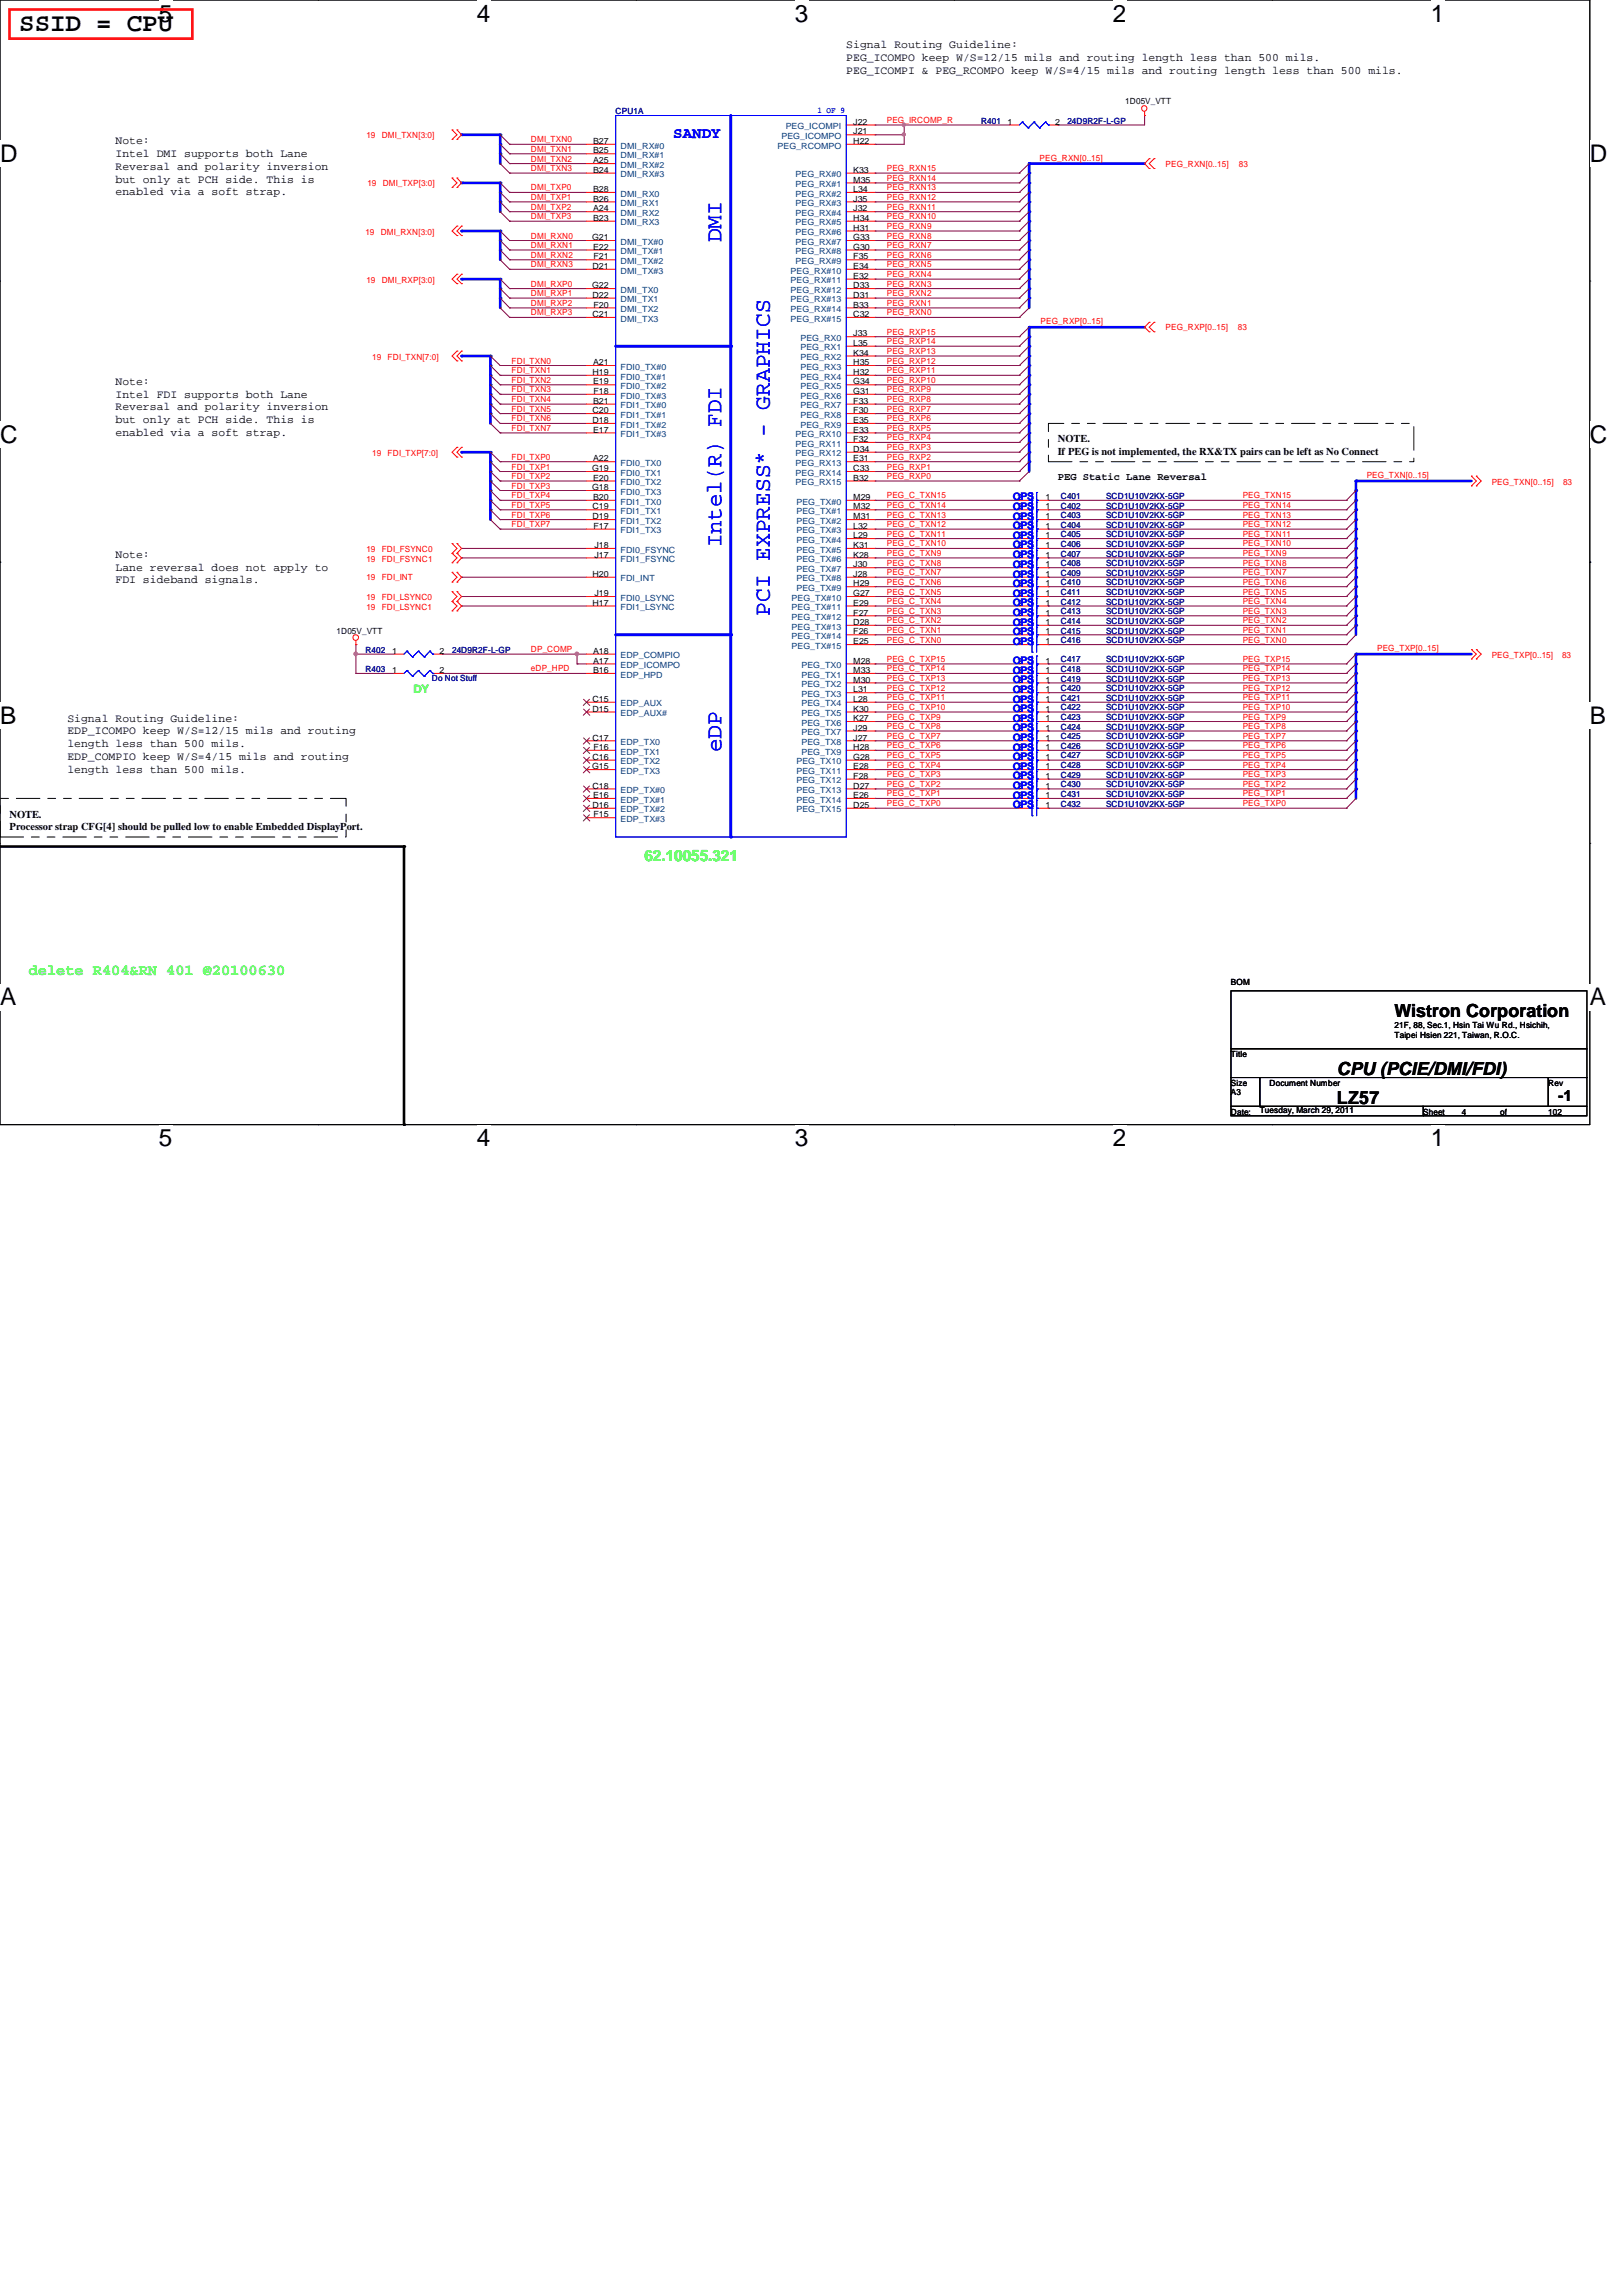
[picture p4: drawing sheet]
<svg xmlns="http://www.w3.org/2000/svg" width="210mm" height="297mm" viewBox="0 0 210 297" stroke-linecap="round" stroke-linejoin="round" font-family="sans-serif">
<defs><g id="words">
<text font-size="3.3" x="2.5" y="4">SSID = CPU</text>
<g font-size="3.1">
<text x="20.6" y="2.8">5</text>
<text x="61.7" y="2.8">4</text>
<text x="102.9" y="2.8">3</text>
<text x="144" y="2.8">2</text>
<text x="185.2" y="2.8">1</text>
<text x="0" y="21">D</text>
<text x="205.7" y="21">D</text>
<text x="0" y="57.3">C</text>
<text x="205.7" y="57.3">C</text>
<text x="0" y="93.7">B</text>
<text x="205.7" y="93.7">B</text>
<text x="0" y="130">A</text>
<text x="205.7" y="130">A</text>
<text x="20.6" y="148.3">5</text>
<text x="61.7" y="148.3">4</text>
<text x="102.9" y="148.3">3</text>
<text x="144" y="148.3">2</text>
<text x="185.2" y="148.3">1</text>
</g>
<g font-size="3" fill="#00f">
<text x="93.4" y="31.4" transform="rotate(-90 93.4 31.4)">DMI</text>
<text x="93.4" y="70.8" transform="rotate(-90 93.4 70.8)">Intel(R) FDI</text>
<text x="99.6" y="79.7" transform="rotate(-90 99.6 79.7)">PCI EXPRESS* - GRAPHICS</text>
<text x="93.4" y="97.3" transform="rotate(-90 93.4 97.3)">eDP</text>
</g>
<g font-size="2.3">
<text x="180.5" y="131.6">Wistron Corporation</text>
<text x="173" y="142.8">LZ57</text>
<text x="173" y="139.1">CPU (PCIE/DMI/FDI)</text>
</g>
<text font-size="2" fill="#00f" x="87.1" y="17.8">SANDY</text>
<g font-size="2" fill="#0f0">
<text x="83.4" y="111.4">62.10055.321</text>
<text x="3.7" y="126.1">delete R404&amp;RN 401 @20100630</text>
</g>
<text font-size="2" x="201.6" y="142.5">-1</text>
<g font-size="1.5">
<text x="109.5" y="6.2">Signal Routing Guideline:</text>
<text x="109.5" y="7.9">PEG_ICOMPO keep W/S=12/15 mils and routing length less than 500 mils.</text>
<text x="109.5" y="9.5">PEG_ICOMPI &amp; PEG_RCOMPO keep W/S=4/15 mils and routing length less than 500 mils.</text>
<text x="14.9" y="18.7">Note:</text>
<text x="14.9" y="20.3">Intel DMI supports both Lane</text>
<text x="14.9" y="22">Reversal and polarity inversion</text>
<text x="14.9" y="23.6">but only at PCH side. This is</text>
<text x="14.9" y="25.3">enabled via a soft strap.</text>
<text x="14.9" y="49.8">Note:</text>
<text x="14.9" y="51.4">Intel FDI supports both Lane</text>
<text x="14.9" y="53.1">Reversal and polarity inversion</text>
<text x="14.9" y="54.7">but only at PCH side. This is</text>
<text x="14.9" y="56.4">enabled via a soft strap.</text>
<text x="14.9" y="72.2">Note:</text>
<text x="14.9" y="73.8">Lane reversal does not apply to</text>
<text x="14.9" y="75.5">FDI sideband signals.</text>
<text x="8.7" y="93.3">Signal Routing Guideline:</text>
<text x="8.7" y="95">EDP_ICOMPO keep W/S=12/15 mils and routing</text>
<text x="8.7" y="96.6">length less than 500 mils.</text>
<text x="8.7" y="98.3">EDP_COMPIO keep W/S=4/15 mils and routing</text>
<text x="8.7" y="99.9">length less than 500 mils.</text>
</g>
<text font-size="1.5" fill="#0f0" x="53.5" y="89.7">DY</text>
<g font-size="1.4">
<text x="136.9" y="57.2">NOTE.</text>
<text x="136.9" y="58.8">If PEG is not implemented, the RX&amp;TX pairs can be left as No Connect</text>
<text x="136.9" y="62.1">PEG Static Lane Reversal</text>
<text x="1.2" y="105.8">NOTE.</text>
<text x="1.2" y="107.4">Processor strap CFG[4] should be pulled low to enable Embedded DisplayPort.</text>
</g>
<g font-size="1.4" fill="#00f">
<text x="131.1" y="66">OPS</text>
<text x="131.1" y="64.7">OPS</text>
<text x="131.1" y="71">OPS</text>
<text x="131.1" y="68.5">OPS</text>
<text x="131.1" y="69.7">OPS</text>
<text x="131.1" y="67.2">OPS</text>
<text x="131.1" y="75.9">OPS</text>
<text x="131.1" y="73.4">OPS</text>
<text x="131.1" y="77.2">OPS</text>
<text x="131.1" y="74.7">OPS</text>
<text x="131.1" y="72.2">OPS</text>
<text x="131.1" y="83.4">OPS</text>
<text x="131.1" y="80.9">OPS</text>
<text x="131.1" y="78.4">OPS</text>
<text x="131.1" y="82.2">OPS</text>
<text x="131.1" y="79.7">OPS</text>
<text x="131.1" y="89.6">OPS</text>
<text x="131.1" y="87.2">OPS</text>
<text x="131.1" y="85.9">OPS</text>
<text x="131.1" y="88.4">OPS</text>
<text x="131.1" y="94.6">OPS</text>
<text x="131.1" y="92.1">OPS</text>
<text x="131.1" y="95.8">OPS</text>
<text x="131.1" y="93.4">OPS</text>
<text x="131.1" y="90.9">OPS</text>
<text x="131.1" y="99.6">OPS</text>
<text x="131.1" y="97.1">OPS</text>
<text x="131.1" y="100.8">OPS</text>
<text x="131.1" y="98.3">OPS</text>
<text x="131.1" y="102.1">OPS</text>
<text x="131.1" y="103.3">OPS</text>
<text x="131.1" y="104.6">OPS</text>
</g>
<g font-size="1.1" fill="#f00">
<text x="47.4" y="17.9">19</text>
<text x="49.4" y="17.9">DMI_TXN[3:0]</text>
<text x="114.8" y="15.9">PEG_IRCOMP_R</text>
<text x="68.7" y="18.4">DMI_TXN0</text>
<text x="68.7" y="19.6">DMI_TXN1</text>
<text x="68.7" y="20.9">DMI_TXN2</text>
<text x="68.7" y="22.1">DMI_TXN3</text>
<text x="114.8" y="22.1">PEG_RXN15</text>
<text x="114.8" y="23.4">PEG_RXN14</text>
<text x="134.5" y="20.8">PEG_RXN[0..15]</text>
<text x="150.8" y="21.6">PEG_RXN[0..15]</text>
<text x="160.3" y="21.6">83</text>
<text x="47.5" y="24.1">19</text>
<text x="49.5" y="24.1">DMI_TXP[3:0]</text>
<text x="68.7" y="24.6">DMI_TXP0</text>
<text x="68.7" y="25.9">DMI_TXP1</text>
<text x="68.7" y="27.1">DMI_TXP2</text>
<text x="68.7" y="28.4">DMI_TXP3</text>
<text x="114.8" y="24.6">PEG_RXN13</text>
<text x="114.8" y="25.9">PEG_RXN12</text>
<text x="114.8" y="27.1">PEG_RXN11</text>
<text x="114.8" y="28.4">PEG_RXN10</text>
<text x="114.8" y="29.6">PEG_RXN9</text>
<text x="47.3" y="30.4">19</text>
<text x="49.3" y="30.4">DMI_RXN[3:0]</text>
<text x="68.7" y="30.9">DMI_RXN0</text>
<text x="68.7" y="32.1">DMI_RXN1</text>
<text x="68.7" y="33.4">DMI_RXN2</text>
<text x="68.7" y="34.6">DMI_RXN3</text>
<text x="114.8" y="34.6">PEG_RXN5</text>
<text x="114.8" y="35.9">PEG_RXN4</text>
<text x="114.8" y="30.9">PEG_RXN8</text>
<text x="114.8" y="32.1">PEG_RXN7</text>
<text x="114.8" y="33.4">PEG_RXN6</text>
<text x="47.4" y="36.7">19</text>
<text x="49.4" y="36.7">DMI_RXP[3:0]</text>
<text x="68.7" y="37.1">DMI_RXP0</text>
<text x="68.7" y="38.3">DMI_RXP1</text>
<text x="68.7" y="39.6">DMI_RXP2</text>
<text x="68.7" y="40.8">DMI_RXP3</text>
<text x="114.8" y="37.1">PEG_RXN3</text>
<text x="114.8" y="38.3">PEG_RXN2</text>
<text x="114.8" y="39.6">PEG_RXN1</text>
<text x="114.8" y="40.8">PEG_RXN0</text>
<text x="134.7" y="42">PEG_RXP[0..15]</text>
<text x="48.2" y="46.6">19</text>
<text x="50.2" y="46.6">FDI_TXN[7:0]</text>
<text x="66.2" y="47">FDI_TXN0</text>
<text x="114.8" y="43.3">PEG_RXP15</text>
<text x="114.8" y="44.5">PEG_RXP14</text>
<text x="114.8" y="45.8">PEG_RXP13</text>
<text x="114.8" y="47">PEG_RXP12</text>
<text x="150.8" y="42.8">PEG_RXP[0..15]</text>
<text x="160.2" y="42.8">83</text>
<text x="66.2" y="48.3">FDI_TXN1</text>
<text x="66.2" y="50.8">FDI_TXN3</text>
<text x="66.2" y="52">FDI_TXN4</text>
<text x="66.2" y="53.3">FDI_TXN5</text>
<text x="66.2" y="49.5">FDI_TXN2</text>
<text x="114.8" y="48.3">PEG_RXP11</text>
<text x="114.8" y="49.5">PEG_RXP10</text>
<text x="114.8" y="50.8">PEG_RXP9</text>
<text x="114.8" y="52">PEG_RXP8</text>
<text x="114.8" y="53.3">PEG_RXP7</text>
<text x="48.2" y="59.1">19</text>
<text x="50.2" y="59.1">FDI_TXP[7:0]</text>
<text x="66.2" y="54.5">FDI_TXN6</text>
<text x="66.2" y="55.8">FDI_TXN7</text>
<text x="66.2" y="59.5">FDI_TXP0</text>
<text x="114.8" y="55.8">PEG_RXP5</text>
<text x="114.8" y="57">PEG_RXP4</text>
<text x="114.8" y="58.3">PEG_RXP3</text>
<text x="114.8" y="59.5">PEG_RXP2</text>
<text x="114.8" y="54.5">PEG_RXP6</text>
<text x="66.2" y="64.5">FDI_TXP4</text>
<text x="66.2" y="65.7">FDI_TXP5</text>
<text x="66.2" y="60.7">FDI_TXP1</text>
<text x="66.2" y="62">FDI_TXP2</text>
<text x="66.2" y="63.2">FDI_TXP3</text>
<text x="114.8" y="64.5">PEG_C_TXN15</text>
<text x="114.8" y="65.7">PEG_C_TXN14</text>
<text x="114.8" y="60.7">PEG_RXP1</text>
<text x="114.8" y="62">PEG_RXP0</text>
<text x="160.8" y="65.7">PEG_TXN14</text>
<text x="160.8" y="64.5">PEG_TXN15</text>
<text x="176.9" y="61.8">PEG_TXN[0..15]</text>
<text x="193" y="62.8">PEG_TXN[0..15]</text>
<text x="202.3" y="62.8">83</text>
<text x="47.4" y="71.4">19</text>
<text x="49.4" y="71.4">FDI_FSYNC0</text>
<text x="66.2" y="67">FDI_TXP6</text>
<text x="66.2" y="68.2">FDI_TXP7</text>
<text x="114.8" y="70.7">PEG_C_TXN10</text>
<text x="114.8" y="68.2">PEG_C_TXN12</text>
<text x="114.8" y="71.9">PEG_C_TXN9</text>
<text x="114.8" y="69.4">PEG_C_TXN11</text>
<text x="114.8" y="67">PEG_C_TXN13</text>
<text x="160.8" y="71.9">PEG_TXN9</text>
<text x="160.8" y="69.4">PEG_TXN11</text>
<text x="160.8" y="68.2">PEG_TXN12</text>
<text x="160.8" y="67">PEG_TXN13</text>
<text x="160.8" y="70.7">PEG_TXN10</text>
<text x="47.4" y="72.6">19</text>
<text x="47.4" y="75.1">19</text>
<text x="47.4" y="77.6">19</text>
<text x="49.4" y="72.6">FDI_FSYNC1</text>
<text x="49.4" y="75.1">FDI_INT</text>
<text x="49.4" y="77.6">FDI_LSYNC0</text>
<text x="114.8" y="76.9">PEG_C_TXN5</text>
<text x="114.8" y="74.4">PEG_C_TXN7</text>
<text x="114.8" y="75.6">PEG_C_TXN6</text>
<text x="114.8" y="73.2">PEG_C_TXN8</text>
<text x="160.8" y="75.6">PEG_TXN6</text>
<text x="160.8" y="74.4">PEG_TXN7</text>
<text x="160.8" y="73.2">PEG_TXN8</text>
<text x="160.8" y="76.9">PEG_TXN5</text>
<text x="47.4" y="78.9">19</text>
<text x="49.4" y="78.9">FDI_LSYNC1</text>
<text x="114.8" y="79.4">PEG_C_TXN3</text>
<text x="114.8" y="83.1">PEG_C_TXN0</text>
<text x="114.8" y="80.6">PEG_C_TXN2</text>
<text x="114.8" y="78.1">PEG_C_TXN4</text>
<text x="114.8" y="81.9">PEG_C_TXN1</text>
<text x="160.8" y="80.6">PEG_TXN2</text>
<text x="160.8" y="79.4">PEG_TXN3</text>
<text x="160.8" y="78.1">PEG_TXN4</text>
<text x="160.8" y="83.1">PEG_TXN0</text>
<text x="160.8" y="81.9">PEG_TXN1</text>
<text x="68.7" y="84.4">DP_COMP</text>
<text x="68.7" y="86.9">eDP_HPD</text>
<text x="114.8" y="85.6">PEG_C_TXP15</text>
<text x="114.8" y="89.4">PEG_C_TXP12</text>
<text x="114.8" y="86.9">PEG_C_TXP14</text>
<text x="114.8" y="88.1">PEG_C_TXP13</text>
<text x="160.8" y="88.1">PEG_TXP13</text>
<text x="160.8" y="86.9">PEG_TXP14</text>
<text x="160.8" y="85.6">PEG_TXP15</text>
<text x="160.8" y="89.4">PEG_TXP12</text>
<text x="178.2" y="84.2">PEG_TXP[0..15]</text>
<text x="193" y="85.2">PEG_TXP[0..15]</text>
<text x="202.1" y="85.2">83</text>
<text x="114.8" y="91.9">PEG_C_TXP10</text>
<text x="114.8" y="95.6">PEG_C_TXP7</text>
<text x="114.8" y="93.1">PEG_C_TXP9</text>
<text x="114.8" y="90.6">PEG_C_TXP11</text>
<text x="114.8" y="94.3">PEG_C_TXP8</text>
<text x="160.8" y="90.6">PEG_TXP11</text>
<text x="160.8" y="95.6">PEG_TXP7</text>
<text x="160.8" y="94.3">PEG_TXP8</text>
<text x="160.8" y="93.1">PEG_TXP9</text>
<text x="160.8" y="91.9">PEG_TXP10</text>
<text x="114.8" y="100.5">PEG_C_TXP3</text>
<text x="114.8" y="98.1">PEG_C_TXP5</text>
<text x="114.8" y="101.8">PEG_C_TXP2</text>
<text x="114.8" y="99.3">PEG_C_TXP4</text>
<text x="114.8" y="96.8">PEG_C_TXP6</text>
<text x="160.8" y="99.3">PEG_TXP4</text>
<text x="160.8" y="96.8">PEG_TXP6</text>
<text x="160.8" y="101.8">PEG_TXP2</text>
<text x="160.8" y="100.5">PEG_TXP3</text>
<text x="160.8" y="98.1">PEG_TXP5</text>
<text x="114.8" y="104.3">PEG_C_TXP0</text>
<text x="114.8" y="103">PEG_C_TXP1</text>
<text x="160.8" y="103">PEG_TXP1</text>
<text x="160.8" y="104.3">PEG_TXP0</text>
</g>
<g font-size="1.1" fill="#000080">
<text x="79.7" y="14.7">CPU1A</text>
<text x="127" y="16">R401</text>
<text x="138.1" y="16">24D9R2F-L-GP</text>
<text x="137.3" y="65.8">C402</text>
<text x="137.3" y="64.5">C401</text>
<text x="143.1" y="65.8">SCD1U10V2KX-5GP</text>
<text x="143.1" y="64.5">SCD1U10V2KX-5GP</text>
<text x="137.3" y="70.7">C406</text>
<text x="137.3" y="68.3">C404</text>
<text x="137.3" y="69.5">C405</text>
<text x="137.3" y="67">C403</text>
<text x="143.1" y="70.7">SCD1U10V2KX-5GP</text>
<text x="143.1" y="68.3">SCD1U10V2KX-5GP</text>
<text x="143.1" y="69.5">SCD1U10V2KX-5GP</text>
<text x="143.1" y="67">SCD1U10V2KX-5GP</text>
<text x="137.3" y="75.7">C410</text>
<text x="137.3" y="73.2">C408</text>
<text x="137.3" y="77">C411</text>
<text x="137.3" y="74.5">C409</text>
<text x="137.3" y="72">C407</text>
<text x="143.1" y="75.7">SCD1U10V2KX-5GP</text>
<text x="143.1" y="73.2">SCD1U10V2KX-5GP</text>
<text x="143.1" y="77">SCD1U10V2KX-5GP</text>
<text x="143.1" y="74.5">SCD1U10V2KX-5GP</text>
<text x="143.1" y="72">SCD1U10V2KX-5GP</text>
<text x="137.3" y="83.2">C416</text>
<text x="137.3" y="80.7">C414</text>
<text x="137.3" y="78.2">C412</text>
<text x="137.3" y="82">C415</text>
<text x="137.3" y="79.5">C413</text>
<text x="143.1" y="83.2">SCD1U10V2KX-5GP</text>
<text x="143.1" y="80.7">SCD1U10V2KX-5GP</text>
<text x="143.1" y="78.2">SCD1U10V2KX-5GP</text>
<text x="143.1" y="82">SCD1U10V2KX-5GP</text>
<text x="143.1" y="79.5">SCD1U10V2KX-5GP</text>
<text x="47.3" y="84.5">R402</text>
<text x="47.3" y="87">R403</text>
<text x="55.9" y="88.1">Do Not Stuff</text>
<text x="58.5" y="84.5">24D9R2F-L-GP</text>
<text x="137.3" y="89.4">C420</text>
<text x="137.3" y="87">C418</text>
<text x="137.3" y="85.7">C417</text>
<text x="137.3" y="88.2">C419</text>
<text x="143.1" y="89.4">SCD1U10V2KX-5GP</text>
<text x="143.1" y="87">SCD1U10V2KX-5GP</text>
<text x="143.1" y="85.7">SCD1U10V2KX-5GP</text>
<text x="143.1" y="88.2">SCD1U10V2KX-5GP</text>
<text x="137.3" y="94.4">C424</text>
<text x="137.3" y="91.9">C422</text>
<text x="137.3" y="95.6">C425</text>
<text x="137.3" y="93.2">C423</text>
<text x="137.3" y="90.7">C421</text>
<text x="143.1" y="94.4">SCD1U10V2KX-5GP</text>
<text x="143.1" y="91.9">SCD1U10V2KX-5GP</text>
<text x="143.1" y="95.6">SCD1U10V2KX-5GP</text>
<text x="143.1" y="93.2">SCD1U10V2KX-5GP</text>
<text x="143.1" y="90.7">SCD1U10V2KX-5GP</text>
<text x="137.3" y="101.9">C430</text>
<text x="137.3" y="99.4">C428</text>
<text x="137.3" y="96.9">C426</text>
<text x="137.3" y="100.6">C429</text>
<text x="137.3" y="98.1">C427</text>
<text x="143.1" y="101.9">SCD1U10V2KX-5GP</text>
<text x="143.1" y="99.4">SCD1U10V2KX-5GP</text>
<text x="143.1" y="96.9">SCD1U10V2KX-5GP</text>
<text x="143.1" y="100.6">SCD1U10V2KX-5GP</text>
<text x="143.1" y="98.1">SCD1U10V2KX-5GP</text>
<text x="137.3" y="103.1">C431</text>
<text x="137.3" y="104.4">C432</text>
<text x="143.1" y="103.1">SCD1U10V2KX-5GP</text>
<text x="143.1" y="104.4">SCD1U10V2KX-5GP</text>
</g>
<g font-size="1.1" fill="#004080">
<text x="101.1" y="18">PEG_ICOMPO</text>
<text x="101.7" y="16.7">PEG_ICOMPI</text>
<text x="80.3" y="19.2">DMI_RX#0</text>
<text x="80.3" y="20.4">DMI_RX#1</text>
<text x="80.3" y="21.7">DMI_RX#2</text>
<text x="80.3" y="22.9">DMI_RX#3</text>
<text x="100.6" y="19.2">PEG_RCOMPO</text>
<text x="103" y="22.9">PEG_RX#0</text>
<text x="80.3" y="25.4">DMI_RX0</text>
<text x="80.3" y="26.7">DMI_RX1</text>
<text x="80.3" y="27.9">DMI_RX2</text>
<text x="80.3" y="29.2">DMI_RX3</text>
<text x="103" y="24.2">PEG_RX#1</text>
<text x="103" y="25.4">PEG_RX#2</text>
<text x="103" y="26.7">PEG_RX#3</text>
<text x="103" y="27.9">PEG_RX#4</text>
<text x="103" y="29.2">PEG_RX#5</text>
<text x="80.3" y="31.7">DMI_TX#0</text>
<text x="80.3" y="32.9">DMI_TX#1</text>
<text x="80.3" y="34.2">DMI_TX#2</text>
<text x="80.3" y="35.4">DMI_TX#3</text>
<text x="102.3" y="35.4">PEG_RX#10</text>
<text x="103" y="30.4">PEG_RX#6</text>
<text x="103" y="31.7">PEG_RX#7</text>
<text x="103" y="32.9">PEG_RX#8</text>
<text x="103" y="34.2">PEG_RX#9</text>
<text x="80.3" y="37.9">DMI_TX0</text>
<text x="80.3" y="39.1">DMI_TX1</text>
<text x="80.3" y="41.6">DMI_TX3</text>
<text x="80.3" y="40.4">DMI_TX2</text>
<text x="102.3" y="36.7">PEG_RX#11</text>
<text x="102.3" y="37.9">PEG_RX#12</text>
<text x="102.3" y="39.1">PEG_RX#13</text>
<text x="102.3" y="40.4">PEG_RX#14</text>
<text x="102.3" y="41.6">PEG_RX#15</text>
<text x="80.3" y="47.8">FDI0_TX#0</text>
<text x="103.6" y="44.1">PEG_RX0</text>
<text x="103.6" y="45.3">PEG_RX1</text>
<text x="103.6" y="46.6">PEG_RX2</text>
<text x="103.6" y="47.8">PEG_RX3</text>
<text x="80.3" y="49.1">FDI0_TX#1</text>
<text x="80.3" y="50.3">FDI0_TX#2</text>
<text x="80.3" y="51.6">FDI0_TX#3</text>
<text x="80.3" y="52.8">FDI1_TX#0</text>
<text x="103.6" y="49.1">PEG_RX4</text>
<text x="103.6" y="50.3">PEG_RX5</text>
<text x="103.6" y="51.6">PEG_RX6</text>
<text x="103.6" y="52.8">PEG_RX7</text>
<text x="80.3" y="54.1">FDI1_TX#1</text>
<text x="80.3" y="55.3">FDI1_TX#2</text>
<text x="80.3" y="56.6">FDI1_TX#3</text>
<text x="103" y="56.6">PEG_RX10</text>
<text x="103" y="57.8">PEG_RX11</text>
<text x="103" y="59.1">PEG_RX12</text>
<text x="103.6" y="54.1">PEG_RX8</text>
<text x="103.6" y="55.3">PEG_RX9</text>
<text x="80.3" y="60.3">FDI0_TX0</text>
<text x="80.3" y="61.6">FDI0_TX1</text>
<text x="80.3" y="62.8">FDI0_TX2</text>
<text x="80.3" y="64">FDI0_TX3</text>
<text x="80.3" y="65.3">FDI1_TX0</text>
<text x="103" y="60.3">PEG_RX13</text>
<text x="103" y="61.6">PEG_RX14</text>
<text x="103" y="62.8">PEG_RX15</text>
<text x="103.1" y="65.3">PEG_TX#0</text>
<text x="80.3" y="66.5">FDI1_TX1</text>
<text x="80.3" y="67.8">FDI1_TX2</text>
<text x="80.3" y="69">FDI1_TX3</text>
<text x="80.3" y="71.5">FDI0_FSYNC</text>
<text x="103.1" y="66.5">PEG_TX#1</text>
<text x="103.1" y="67.8">PEG_TX#2</text>
<text x="103.1" y="69">PEG_TX#3</text>
<text x="103.1" y="70.2">PEG_TX#4</text>
<text x="103.1" y="71.5">PEG_TX#5</text>
<text x="80.3" y="72.7">FDI1_FSYNC</text>
<text x="80.3" y="75.2">FDI_INT</text>
<text x="80.3" y="77.7">FDI0_LSYNC</text>
<text x="102.4" y="77.7">PEG_TX#10</text>
<text x="103.1" y="72.7">PEG_TX#6</text>
<text x="103.1" y="74">PEG_TX#7</text>
<text x="103.1" y="75.2">PEG_TX#8</text>
<text x="103.1" y="76.5">PEG_TX#9</text>
<text x="80.3" y="79">FDI1_LSYNC</text>
<text x="102.4" y="79">PEG_TX#11</text>
<text x="102.4" y="80.2">PEG_TX#12</text>
<text x="102.4" y="81.4">PEG_TX#13</text>
<text x="102.4" y="82.7">PEG_TX#14</text>
<text x="102.4" y="83.9">PEG_TX#15</text>
<text x="80.3" y="85.2">EDP_COMPIO</text>
<text x="80.3" y="87.7">EDP_HPD</text>
<text x="80.3" y="86.4">EDP_ICOMPO</text>
<text x="103.7" y="86.4">PEG_TX0</text>
<text x="103.7" y="87.7">PEG_TX1</text>
<text x="103.7" y="88.9">PEG_TX2</text>
<text x="80.3" y="91.4">EDP_AUX</text>
<text x="80.3" y="92.7">EDP_AUX#</text>
<text x="103.7" y="90.2">PEG_TX3</text>
<text x="103.7" y="91.4">PEG_TX4</text>
<text x="103.7" y="92.7">PEG_TX5</text>
<text x="103.7" y="93.9">PEG_TX6</text>
<text x="103.7" y="95.1">PEG_TX7</text>
<text x="80.3" y="96.4">EDP_TX0</text>
<text x="80.3" y="97.6">EDP_TX1</text>
<text x="80.3" y="98.9">EDP_TX2</text>
<text x="80.3" y="100.1">EDP_TX3</text>
<text x="103.1" y="98.9">PEG_TX10</text>
<text x="103.1" y="100.1">PEG_TX11</text>
<text x="103.1" y="101.3">PEG_TX12</text>
<text x="103.7" y="96.4">PEG_TX8</text>
<text x="103.7" y="97.6">PEG_TX9</text>
<text x="80.3" y="102.6">EDP_TX#0</text>
<text x="80.3" y="103.8">EDP_TX#1</text>
<text x="80.3" y="105.1">EDP_TX#2</text>
<text x="80.3" y="106.3">EDP_TX#3</text>
<text x="103.1" y="102.6">PEG_TX13</text>
<text x="103.1" y="103.8">PEG_TX14</text>
<text x="103.1" y="105.1">PEG_TX15</text>
</g>
<text font-size="1.1" fill="#00f" x="105.8" y="14.6">1 OF 9</text>
<g font-size="1.1">
<text x="110.4" y="16.1">J22</text>
<text x="110.4" y="17.4">J21</text>
<text x="130.4" y="16.1">1</text>
<text x="136.6" y="16.1">2</text>
<text x="145.6" y="13.5">1D05V_VTT</text>
<text x="76.8" y="18.6">B27</text>
<text x="76.8" y="19.9">B25</text>
<text x="76.8" y="21.1">A25</text>
<text x="76.8" y="22.4">B24</text>
<text x="110.4" y="18.6">H22</text>
<text x="110.4" y="22.4">K33</text>
<text x="110.4" y="23.6">M35</text>
<text x="76.8" y="24.8">B28</text>
<text x="76.8" y="26.1">B26</text>
<text x="76.8" y="27.3">A24</text>
<text x="76.8" y="28.6">B23</text>
<text x="110.4" y="24.8">L34</text>
<text x="110.4" y="26.1">J35</text>
<text x="110.4" y="27.3">J32</text>
<text x="110.4" y="28.6">H34</text>
<text x="110.4" y="29.8">H31</text>
<text x="76.6" y="31.1">G21</text>
<text x="76.7" y="34.8">D21</text>
<text x="76.8" y="32.3">E22</text>
<text x="76.8" y="33.6">F21</text>
<text x="110.4" y="31.1">G33</text>
<text x="110.4" y="32.3">G30</text>
<text x="110.4" y="33.6">F35</text>
<text x="110.4" y="34.8">E34</text>
<text x="76.6" y="37.3">G22</text>
<text x="76.7" y="38.5">D22</text>
<text x="76.7" y="41">C21</text>
<text x="76.8" y="39.8">F20</text>
<text x="110.4" y="36.1">E32</text>
<text x="110.4" y="37.3">D33</text>
<text x="110.4" y="38.5">D31</text>
<text x="110.4" y="39.8">B33</text>
<text x="110.4" y="41">C32</text>
<text x="76.8" y="47.2">A21</text>
<text x="110.4" y="43.5">J33</text>
<text x="110.4" y="44.7">L35</text>
<text x="110.4" y="46">K34</text>
<text x="110.4" y="47.2">H35</text>
<text x="76.7" y="48.5">H19</text>
<text x="76.7" y="53.5">C20</text>
<text x="76.8" y="49.7">E19</text>
<text x="76.8" y="52.2">B21</text>
<text x="76.8" y="51">F18</text>
<text x="110.4" y="48.5">H32</text>
<text x="110.4" y="49.7">G34</text>
<text x="110.4" y="51">G31</text>
<text x="110.4" y="52.2">F33</text>
<text x="110.4" y="53.5">F30</text>
<text x="76.7" y="54.7">D18</text>
<text x="76.8" y="56">E17</text>
<text x="76.8" y="59.7">A22</text>
<text x="110.4" y="54.7">E35</text>
<text x="110.4" y="56">E33</text>
<text x="110.4" y="57.2">F32</text>
<text x="110.4" y="58.5">D34</text>
<text x="110.4" y="59.7">E31</text>
<text x="76.6" y="61">G19</text>
<text x="76.6" y="63.4">G18</text>
<text x="76.7" y="65.9">C19</text>
<text x="76.8" y="62.2">E20</text>
<text x="76.8" y="64.7">B20</text>
<text x="110.4" y="61">C33</text>
<text x="110.4" y="62.2">B32</text>
<text x="110.4" y="64.7">M29</text>
<text x="110.4" y="65.9">M32</text>
<text x="131.7" y="65.9">2</text>
<text x="131.7" y="64.7">2</text>
<text x="135.3" y="65.9">1</text>
<text x="135.3" y="64.7">1</text>
<text x="76.7" y="67.2">D19</text>
<text x="76.8" y="68.4">F17</text>
<text x="76.9" y="70.9">J18</text>
<text x="110.4" y="67.2">M31</text>
<text x="110.4" y="68.4">L32</text>
<text x="110.4" y="69.6">L29</text>
<text x="110.4" y="70.9">K31</text>
<text x="131.7" y="70.9">2</text>
<text x="131.7" y="68.4">2</text>
<text x="131.7" y="69.6">2</text>
<text x="131.7" y="67.2">2</text>
<text x="135.3" y="70.9">1</text>
<text x="135.3" y="68.4">1</text>
<text x="135.3" y="69.6">1</text>
<text x="135.3" y="67.2">1</text>
<text x="76.7" y="74.6">H20</text>
<text x="76.9" y="72.1">J17</text>
<text x="76.9" y="77.1">J19</text>
<text x="110.4" y="72.1">K28</text>
<text x="110.4" y="73.4">J30</text>
<text x="110.4" y="74.6">J28</text>
<text x="110.4" y="75.9">H29</text>
<text x="110.4" y="77.1">G27</text>
<text x="131.7" y="75.9">2</text>
<text x="131.7" y="73.4">2</text>
<text x="131.7" y="77.1">2</text>
<text x="131.7" y="74.6">2</text>
<text x="131.7" y="72.1">2</text>
<text x="135.3" y="75.9">1</text>
<text x="135.3" y="73.4">1</text>
<text x="135.3" y="77.1">1</text>
<text x="135.3" y="74.6">1</text>
<text x="135.3" y="72.1">1</text>
<text x="43.6" y="82">1D05V_VTT</text>
<text x="76.7" y="78.4">H17</text>
<text x="110.4" y="78.4">E29</text>
<text x="110.4" y="79.6">F27</text>
<text x="110.4" y="80.9">D28</text>
<text x="110.4" y="82.1">F26</text>
<text x="110.4" y="83.4">E25</text>
<text x="131.7" y="83.4">2</text>
<text x="131.7" y="80.9">2</text>
<text x="131.7" y="78.4">2</text>
<text x="131.7" y="82.1">2</text>
<text x="131.7" y="79.6">2</text>
<text x="135.3" y="83.4">1</text>
<text x="135.3" y="80.9">1</text>
<text x="135.3" y="78.4">1</text>
<text x="135.3" y="82.1">1</text>
<text x="135.3" y="79.6">1</text>
<text x="50.8" y="84.6">1</text>
<text x="50.8" y="87.1">1</text>
<text x="56.9" y="84.6">2</text>
<text x="56.9" y="87.1">2</text>
<text x="76.8" y="84.6">A18</text>
<text x="76.8" y="87.1">B16</text>
<text x="76.8" y="85.9">A17</text>
<text x="110.4" y="85.9">M28</text>
<text x="110.4" y="87.1">M33</text>
<text x="110.4" y="88.3">M30</text>
<text x="110.4" y="89.6">L31</text>
<text x="131.7" y="89.6">2</text>
<text x="131.7" y="87.1">2</text>
<text x="131.7" y="85.9">2</text>
<text x="131.7" y="88.3">2</text>
<text x="135.3" y="89.6">1</text>
<text x="135.3" y="87.1">1</text>
<text x="135.3" y="85.9">1</text>
<text x="135.3" y="88.3">1</text>
<text x="76.7" y="90.8">C15</text>
<text x="76.7" y="92.1">D15</text>
<text x="76.7" y="95.8">C17</text>
<text x="110.4" y="90.8">L28</text>
<text x="110.4" y="92.1">K30</text>
<text x="110.4" y="93.3">K27</text>
<text x="110.4" y="94.5">J29</text>
<text x="110.4" y="95.8">J27</text>
<text x="131.7" y="94.5">2</text>
<text x="131.7" y="92.1">2</text>
<text x="131.7" y="95.8">2</text>
<text x="131.7" y="93.3">2</text>
<text x="131.7" y="90.8">2</text>
<text x="135.3" y="94.5">1</text>
<text x="135.3" y="92.1">1</text>
<text x="135.3" y="95.8">1</text>
<text x="135.3" y="93.3">1</text>
<text x="135.3" y="90.8">1</text>
<text x="76.6" y="99.5">G15</text>
<text x="76.7" y="98.3">C16</text>
<text x="76.8" y="97">F16</text>
<text x="110.4" y="97">H28</text>
<text x="110.4" y="98.3">G28</text>
<text x="110.4" y="99.5">E28</text>
<text x="110.4" y="100.8">F28</text>
<text x="131.7" y="99.5">2</text>
<text x="131.7" y="97">2</text>
<text x="131.7" y="100.8">2</text>
<text x="131.7" y="98.3">2</text>
<text x="135.3" y="99.5">1</text>
<text x="135.3" y="97">1</text>
<text x="135.3" y="100.8">1</text>
<text x="135.3" y="98.3">1</text>
<text x="76.7" y="102">C18</text>
<text x="76.7" y="104.5">D16</text>
<text x="76.8" y="103.3">E16</text>
<text x="76.8" y="105.7">F15</text>
<text x="110.4" y="102">D27</text>
<text x="110.4" y="103.3">E26</text>
<text x="110.4" y="104.5">D25</text>
<text x="131.7" y="102">2</text>
<text x="131.7" y="103.3">2</text>
<text x="131.7" y="104.5">2</text>
<text x="135.3" y="102">1</text>
<text x="135.3" y="103.3">1</text>
<text x="135.3" y="104.5">1</text>
<text x="159.3" y="127.4">BOM</text>
<text x="159.3" y="136.7">Title</text>
<text x="180.5" y="133">21F, 88, Sec.1, Hsin Tai Wu Rd., Hsichih,</text>
<text x="180.5" y="134.3">Taipei Hsien 221, Taiwan, R.O.C.</text>
<text x="159.3" y="140.5">Size</text>
<text x="159.3" y="141.7">A3</text>
<text x="163" y="143.9">Tuesday, March 29, 2011</text>
<text x="164.3" y="140.5">Document Number</text>
<text x="200.4" y="140.5">Rev</text>
<text x="159.3" y="144.2">Date:</text>
<text x="184.2" y="144.2">Sheet</text>
<text x="189.2" y="144.2">4</text>
<text x="194.1" y="144.2">of</text>
<text x="200.4" y="144.2">102</text>
</g>
</g></defs>
<path d="M0 0h205.7v145.5h-205.7z" fill="none" stroke="#000" stroke-width=".13"/>
<g fill="#fff">
<path d="M20.6 0h1.7v3.5h-1.7z"/>
<path d="M20.6 145.5h1.7v3.5h-1.7z"/>
</g>
<path d="M41.1 0h.1M41.1 145.5h.1" fill="none" stroke="#000" stroke-width=".13"/>
<g fill="#fff">
<path d="M61.7 0h1.8v3.5h-1.8z"/>
<path d="M61.7 145.5h1.8v3.5h-1.8z"/>
</g>
<path d="M82.3 0h.1M82.3 145.5h.1" fill="none" stroke="#000" stroke-width=".13"/>
<g fill="#fff">
<path d="M102.9 0h1.7v3.5h-1.7z"/>
<path d="M102.9 145.5h1.7v3.5h-1.7z"/>
</g>
<path d="M123.4 0h.1M123.4 145.5h.1" fill="none" stroke="#000" stroke-width=".13"/>
<g fill="#fff">
<path d="M144 0h1.8v3.5h-1.8z"/>
<path d="M144 145.5h1.8v3.5h-1.8z"/>
</g>
<path d="M164.6 0h.1M164.6 145.5h.1" fill="none" stroke="#000" stroke-width=".13"/>
<g fill="#fff">
<path d="M185.2 0h1.7v3.5h-1.7z"/>
<path d="M185.2 145.5h1.7v3.5h-1.7z"/>
<path d="M0 18.2h2.2v3.4h-2.2z"/>
<path d="M205.7 18.2h2.3v3.4h-2.3z"/>
<path d="M0 54.5h2.2v3.5h-2.2z"/>
<path d="M205.7 54.5h2.3v3.5h-2.3z"/>
</g>
<path d="M0 36.4h.1M205.7 36.4h.1" fill="none" stroke="#000" stroke-width=".13"/>
<g fill="#fff">
<path d="M0 90.9h2.1v3.5h-2.1z"/>
<path d="M205.7 90.9h2.1v3.5h-2.1z"/>
</g>
<path d="M0 72.7h.1M205.7 72.7h.1" fill="none" stroke="#000" stroke-width=".13"/>
<g fill="#fff">
<path d="M0 127.3h2.1v3.4h-2.1z"/>
<path d="M205.7 127.3h2.1v3.4h-2.1z"/>
</g>
<path d="M0 109.1h.1M205.7 109.1h.1" fill="none" stroke="#000" stroke-width=".13"/>
<path d="M175.5 84.6h14.9" fill="none" stroke="#00f" stroke-width=".34"/>
<circle cx="175.5" cy="84.6" r=".17" fill="#00f"/>
<path d="M175.5 62.2h14.9" fill="none" stroke="#00f" stroke-width=".34"/>
<circle cx="175.5" cy="62.2" r=".17" fill="#00f"/>
<g fill="none" stroke="#800040" stroke-width=".13">
<path d="M113.2 16.2h.1M113.2 16.2h3.8M117 17.4h.1M117 17.4v1.3M113.2 79.7h.1M113.2 64.7h.1M113.2 71h.1M113.2 77.2h.1M113.2 68.5h.1M113.2 74.7h.1M113.2 66h.1M113.2 72.2h.1"/>
<path d="M113.2 78.4h.1M113.2 69.7h.1M113.2 75.9h.1M113.2 67.2h.1M113.2 73.4h.1M113.2 79.7h18.7M113.2 64.7h18.7M113.2 71h18.7M113.2 77.2h18.7M113.2 68.5h18.7M113.2 74.7h18.7M113.2 66h18.7"/>
<path d="M113.2 72.2h18.7M113.2 78.4h18.7M113.2 69.7h18.7M113.2 75.9h18.7M113.2 67.2h18.7M113.2 73.4h18.7M113.2 83.4h.1M113.2 80.9h.1M113.2 82.1h.1M113.2 83.4h18.7M113.2 80.9h18.7M113.2 82.1h18.7"/>
</g>
<path d="M116.8 17.2h.3l.1 .2-.1 .1-.1 .1-.2-.1z" fill-rule="evenodd" fill="#f0f"/>
<path d="M116.8 17.2h.3l.1 .2-.1 .1-.1 .1-.2-.1z" fill="none" stroke="#f0f" stroke-width=".13"/>
<g fill="none" stroke="#800040" stroke-width=".13">
<path d="M113.2 17.4h.1M113.2 18.7h.1M113.2 17.4h3.8M113.2 18.7h3.8M113.2 34.8h.1M113.2 36.1h.1M113.2 37.3h.1M113.2 38.6h.1M113.2 39.8h.1M113.2 34.8h18.7M113.2 36.1h18.7M113.2 37.3h18.7"/>
<path d="M113.2 38.6h18.7M113.2 39.8h18.7M113.2 56h.1M113.2 41.1h.1M113.2 57.2h.1M113.2 58.5h.1M113.2 59.7h.1M113.2 56h18.7M113.2 41.1h18.7M113.2 57.2h18.7M113.2 58.5h18.7M113.2 59.7h18.7"/>
<path d="M113.2 61h.1M113.2 61h18.7"/>
</g>
<path d="M133.2 21.2h14.9" fill="none" stroke="#00f" stroke-width=".34"/>
<circle cx="133.2" cy="21.2" r=".17" fill="#00f"/>
<g fill="none" stroke="#800040" stroke-width=".13">
<path d="M113.2 22.4h.1M113.2 23.7h.1M113.2 24.9h.1M113.2 26.1h.1M113.2 27.4h.1M113.2 28.6h.1M113.2 29.9h.1M113.2 31.1h.1M113.2 22.4h18.7M113.2 23.7h18.7M113.2 24.9h18.7M113.2 26.1h18.7"/>
<path d="M113.2 27.4h18.7M113.2 28.6h18.7M113.2 29.9h18.7M113.2 31.1h18.7M113.2 43.6h.1M113.2 44.8h.1M113.2 46.1h.1M113.2 47.3h.1M113.2 48.6h.1M113.2 49.8h.1M113.2 51h.1M113.2 52.3h.1"/>
<path d="M113.2 53.5h.1M113.2 43.6h18.7M113.2 44.8h18.7M113.2 46.1h18.7M113.2 47.3h18.7M113.2 48.6h18.7M113.2 49.8h18.7M113.2 51h18.7M113.2 52.3h18.7M113.2 53.5h18.7M113.2 62.2h.1M113.2 62.2h18.7"/>
</g>
<path d="M133.2 42.3h14.9" fill="none" stroke="#00f" stroke-width=".34"/>
<circle cx="133.2" cy="42.3" r=".17" fill="#00f"/>
<path d="M113.2 32.3h.1M113.2 33.6h.1M113.2 32.3h18.7M113.2 33.6h18.7M113.2 54.8h.1M113.2 54.8h18.7" fill="none" stroke="#800040" stroke-width=".13"/>
<path d="M133.2 38.6v1.2" fill="none" stroke="#00f" stroke-width=".34"/>
<circle cx="133.2" cy="38.6" r=".17" fill="#00f"/>
<path d="M175.5 67.2v1.3" fill="none" stroke="#00f" stroke-width=".34"/>
<circle cx="175.5" cy="67.2" r=".17" fill="#00f"/>
<path d="M117 16.2h.1M117 16.2h13.7" fill="none" stroke="#800040" stroke-width=".13"/>
<path d="M116.8 16h.3l.1 .1-.1 .2-.1 .1-.2-.1z" fill-rule="evenodd" fill="#f0f"/>
<path d="M116.8 16h.3l.1 .1-.1 .2-.1 .1-.2-.1z" fill="none" stroke="#f0f" stroke-width=".13"/>
<path d="M175.5 102.1v1.2" fill="none" stroke="#00f" stroke-width=".34"/>
<circle cx="175.5" cy="102.1" r=".17" fill="#00f"/>
<path d="M133.2 49.8v1.2" fill="none" stroke="#00f" stroke-width=".34"/>
<circle cx="133.2" cy="49.8" r=".17" fill="#00f"/>
<g fill="none" stroke="#800040" stroke-width=".13">
<path d="M113.2 85.9h.1M113.2 92.1h.1M113.2 98.3h.1M113.2 89.6h.1M113.2 95.8h.1M113.2 87.1h.1M113.2 93.3h.1M113.2 99.6h.1M113.2 90.8h.1M113.2 97.1h.1M113.2 88.3h.1M113.2 94.6h.1"/>
<path d="M113.2 85.9h18.7M113.2 92.1h18.7M113.2 98.3h18.7M113.2 89.6h18.7M113.2 95.8h18.7M113.2 87.1h18.7M113.2 93.3h18.7M113.2 99.6h18.7M113.2 90.8h18.7M113.2 97.1h18.7M113.2 88.3h18.7M113.2 94.6h18.7"/>
<path d="M113.2 100.8h.1M113.2 104.6h.1M113.2 102.1h.1M113.2 103.3h.1M113.2 100.8h18.7M113.2 104.6h18.7M113.2 102.1h18.7M113.2 103.3h18.7M135.7 103.3h.1M135.7 103.3h38.5"/>
</g>
<path d="M175.5 64.7v1.3" fill="none" stroke="#00f" stroke-width=".34"/>
<circle cx="175.5" cy="64.7" r=".17" fill="#00f"/>
<path d="M175.5 77.2v1.2" fill="none" stroke="#00f" stroke-width=".34"/>
<circle cx="175.5" cy="77.2" r=".17" fill="#00f"/>
<path d="M175.5 80.9v1.2" fill="none" stroke="#00f" stroke-width=".34"/>
<circle cx="175.5" cy="80.9" r=".17" fill="#00f"/>
<path d="M175.5 73.4v1.3" fill="none" stroke="#00f" stroke-width=".34"/>
<circle cx="175.5" cy="73.4" r=".17" fill="#00f"/>
<path d="M175.5 85.9v1.2" fill="none" stroke="#00f" stroke-width=".34"/>
<circle cx="175.5" cy="85.9" r=".17" fill="#00f"/>
<path d="M175.5 88.3v1.3" fill="none" stroke="#00f" stroke-width=".34"/>
<circle cx="175.5" cy="88.3" r=".17" fill="#00f"/>
<path d="M175.5 94.6v1.2" fill="none" stroke="#00f" stroke-width=".34"/>
<circle cx="175.5" cy="94.6" r=".17" fill="#00f"/>
<path d="M175.5 92.1v1.2" fill="none" stroke="#00f" stroke-width=".34"/>
<circle cx="175.5" cy="92.1" r=".17" fill="#00f"/>
<path d="M175.5 99.6v1.2" fill="none" stroke="#00f" stroke-width=".34"/>
<circle cx="175.5" cy="99.6" r=".17" fill="#00f"/>
<path d="M133.2 22.4v1.3" fill="none" stroke="#00f" stroke-width=".34"/>
<circle cx="133.2" cy="22.4" r=".17" fill="#00f"/>
<path d="M133.2 26.1v1.3" fill="none" stroke="#00f" stroke-width=".34"/>
<circle cx="133.2" cy="26.1" r=".17" fill="#00f"/>
<path d="M133.2 28.6v1.3" fill="none" stroke="#00f" stroke-width=".34"/>
<circle cx="133.2" cy="28.6" r=".17" fill="#00f"/>
<path d="M133.2 32.3v1.3" fill="none" stroke="#00f" stroke-width=".34"/>
<circle cx="133.2" cy="32.3" r=".17" fill="#00f"/>
<path d="M133.2 59.7v1.3" fill="none" stroke="#00f" stroke-width=".34"/>
<circle cx="133.2" cy="59.7" r=".17" fill="#00f"/>
<path d="M133.2 56v1.2" fill="none" stroke="#00f" stroke-width=".34"/>
<circle cx="133.2" cy="56" r=".17" fill="#00f"/>
<path d="M133.2 47.3v1.3" fill="none" stroke="#00f" stroke-width=".34"/>
<circle cx="133.2" cy="47.3" r=".17" fill="#00f"/>
<path d="M133.2 44.8v1.3" fill="none" stroke="#00f" stroke-width=".34"/>
<circle cx="133.2" cy="44.8" r=".17" fill="#00f"/>
<path d="M133.2 36.1v1.2" fill="none" stroke="#00f" stroke-width=".34"/>
<circle cx="133.2" cy="36.1" r=".17" fill="#00f"/>
<path d="M175.5 63.5v1.2" fill="none" stroke="#00f" stroke-width=".34"/>
<circle cx="175.5" cy="63.5" r=".17" fill="#00f"/>
<path d="M175.5 62.2v1.3" fill="none" stroke="#00f" stroke-width=".34"/>
<circle cx="175.5" cy="62.2" r=".17" fill="#00f"/>
<path d="M175.5 78.4v1.3" fill="none" stroke="#00f" stroke-width=".34"/>
<circle cx="175.5" cy="78.4" r=".17" fill="#00f"/>
<path d="M175.5 79.7v1.2" fill="none" stroke="#00f" stroke-width=".34"/>
<circle cx="175.5" cy="79.7" r=".17" fill="#00f"/>
<path d="M175.5 75.9v1.3" fill="none" stroke="#00f" stroke-width=".34"/>
<circle cx="175.5" cy="75.9" r=".17" fill="#00f"/>
<path d="M175.5 74.7v1.2" fill="none" stroke="#00f" stroke-width=".34"/>
<circle cx="175.5" cy="74.7" r=".17" fill="#00f"/>
<path d="M175.5 69.7v1.3" fill="none" stroke="#00f" stroke-width=".34"/>
<circle cx="175.5" cy="69.7" r=".17" fill="#00f"/>
<path d="M175.5 68.5v1.2" fill="none" stroke="#00f" stroke-width=".34"/>
<circle cx="175.5" cy="68.5" r=".17" fill="#00f"/>
<path d="M175.5 72.2v1.2" fill="none" stroke="#00f" stroke-width=".34"/>
<circle cx="175.5" cy="72.2" r=".17" fill="#00f"/>
<path d="M175.5 71v1.2" fill="none" stroke="#00f" stroke-width=".34"/>
<circle cx="175.5" cy="71" r=".17" fill="#00f"/>
<path d="M175.5 66v1.2" fill="none" stroke="#00f" stroke-width=".34"/>
<circle cx="175.5" cy="66" r=".17" fill="#00f"/>
<path d="M175.5 100.8v1.3" fill="none" stroke="#00f" stroke-width=".34"/>
<circle cx="175.5" cy="100.8" r=".17" fill="#00f"/>
<path d="M175.5 97.1v1.2" fill="none" stroke="#00f" stroke-width=".34"/>
<circle cx="175.5" cy="97.1" r=".17" fill="#00f"/>
<path d="M175.5 95.8v1.3" fill="none" stroke="#00f" stroke-width=".34"/>
<circle cx="175.5" cy="95.8" r=".17" fill="#00f"/>
<path d="M175.5 98.3v1.3" fill="none" stroke="#00f" stroke-width=".34"/>
<circle cx="175.5" cy="98.3" r=".17" fill="#00f"/>
<path d="M175.5 93.3v1.3" fill="none" stroke="#00f" stroke-width=".34"/>
<circle cx="175.5" cy="93.3" r=".17" fill="#00f"/>
<path d="M175.5 90.8v1.3" fill="none" stroke="#00f" stroke-width=".34"/>
<circle cx="175.5" cy="90.8" r=".17" fill="#00f"/>
<path d="M175.5 89.6v1.2" fill="none" stroke="#00f" stroke-width=".34"/>
<circle cx="175.5" cy="89.6" r=".17" fill="#00f"/>
<path d="M175.5 87.1v1.2" fill="none" stroke="#00f" stroke-width=".34"/>
<circle cx="175.5" cy="87.1" r=".17" fill="#00f"/>
<path d="M175.5 84.6v1.3" fill="none" stroke="#00f" stroke-width=".34"/>
<circle cx="175.5" cy="84.6" r=".17" fill="#00f"/>
<path d="M133.2 21.2v1.2" fill="none" stroke="#00f" stroke-width=".34"/>
<circle cx="133.2" cy="21.2" r=".17" fill="#00f"/>
<path d="M133.2 24.9v1.2" fill="none" stroke="#00f" stroke-width=".34"/>
<circle cx="133.2" cy="24.9" r=".17" fill="#00f"/>
<path d="M133.2 23.7v1.2" fill="none" stroke="#00f" stroke-width=".34"/>
<circle cx="133.2" cy="23.7" r=".17" fill="#00f"/>
<path d="M133.2 27.4v1.2" fill="none" stroke="#00f" stroke-width=".34"/>
<circle cx="133.2" cy="27.4" r=".17" fill="#00f"/>
<path d="M133.2 31.1v1.2" fill="none" stroke="#00f" stroke-width=".34"/>
<circle cx="133.2" cy="31.1" r=".17" fill="#00f"/>
<path d="M133.2 29.9v1.2" fill="none" stroke="#00f" stroke-width=".34"/>
<circle cx="133.2" cy="29.9" r=".17" fill="#00f"/>
<path d="M133.2 58.5v1.2" fill="none" stroke="#00f" stroke-width=".34"/>
<circle cx="133.2" cy="58.5" r=".17" fill="#00f"/>
<path d="M133.2 57.2v1.3" fill="none" stroke="#00f" stroke-width=".34"/>
<circle cx="133.2" cy="57.2" r=".17" fill="#00f"/>
<path d="M133.2 52.3v1.2" fill="none" stroke="#00f" stroke-width=".34"/>
<circle cx="133.2" cy="52.3" r=".17" fill="#00f"/>
<path d="M133.2 51v1.3" fill="none" stroke="#00f" stroke-width=".34"/>
<circle cx="133.2" cy="51" r=".17" fill="#00f"/>
<path d="M133.2 54.8v1.2" fill="none" stroke="#00f" stroke-width=".34"/>
<circle cx="133.2" cy="54.8" r=".17" fill="#00f"/>
<path d="M133.2 53.5v1.3" fill="none" stroke="#00f" stroke-width=".34"/>
<circle cx="133.2" cy="53.5" r=".17" fill="#00f"/>
<path d="M133.2 48.6v1.2" fill="none" stroke="#00f" stroke-width=".34"/>
<circle cx="133.2" cy="48.6" r=".17" fill="#00f"/>
<path d="M133.2 46.1v1.2" fill="none" stroke="#00f" stroke-width=".34"/>
<circle cx="133.2" cy="46.1" r=".17" fill="#00f"/>
<path d="M133.2 42.3v1.3" fill="none" stroke="#00f" stroke-width=".34"/>
<circle cx="133.2" cy="42.3" r=".17" fill="#00f"/>
<path d="M133.2 43.6v1.2" fill="none" stroke="#00f" stroke-width=".34"/>
<circle cx="133.2" cy="43.6" r=".17" fill="#00f"/>
<path d="M133.2 37.3v1.3" fill="none" stroke="#00f" stroke-width=".34"/>
<circle cx="133.2" cy="37.3" r=".17" fill="#00f"/>
<path d="M133.2 33.6v1.2" fill="none" stroke="#00f" stroke-width=".34"/>
<circle cx="133.2" cy="33.6" r=".17" fill="#00f"/>
<path d="M133.2 34.8v1.3" fill="none" stroke="#00f" stroke-width=".34"/>
<circle cx="133.2" cy="34.8" r=".17" fill="#00f"/>
<path d="M117 16.2h.1M117 16.2v1.2M136.9 16.2h.1M148.1 14.9h.1M148.1 14.9v1.3h-11.2M74.7 84.6h.1M74.7 84.6h1.2" fill="none" stroke="#800040" stroke-width=".13"/>
<path d="M74.5 84.4h.3l.1 .2-.1 .2h-.2h-.1z" fill-rule="evenodd" fill="#f0f"/>
<path d="M74.5 84.4h.3l.1 .2-.1 .2h-.2h-.1z" fill="none" stroke="#f0f" stroke-width=".13"/>
<path d="M46.1 84.6h.1M46.1 84.6h4.9M57.2 84.6h.1M57.2 84.6h17.5M74.7 85.9h.1M74.7 84.6h.1M74.7 85.9h1.2M74.7 84.6v1.3" fill="none" stroke="#800040" stroke-width=".13"/>
<path d="M45.9 84.4h.3l.1 .2-.1 .2h-.2h-.1z" fill-rule="evenodd" fill="#f0f"/>
<path d="M45.9 84.4h.3l.1 .2-.1 .2h-.2h-.1z" fill="none" stroke="#f0f" stroke-width=".13"/>
<path d="M64.7 64.7h.1M64.7 66h.1M64.7 64.7h11.2M64.7 66h11.2M46.1 87.1h.1M46.1 84.6h.1M46.1 87.1h4.9M46.1 84.6v2.5M57.2 87.1h.1M57.2 87.1h18.7" fill="none" stroke="#800040" stroke-width=".13"/>
<path d="M63.5 48.6v1.2" fill="none" stroke="#00f" stroke-width=".34"/>
<circle cx="63.5" cy="48.6" r=".17" fill="#00f"/>
<path d="M63.5 47.3v1.3" fill="none" stroke="#00f" stroke-width=".34"/>
<circle cx="63.5" cy="47.3" r=".17" fill="#00f"/>
<path d="M63.5 46.1v1.2" fill="none" stroke="#00f" stroke-width=".34"/>
<circle cx="63.5" cy="46.1" r=".17" fill="#00f"/>
<path d="M63.5 51v1.3" fill="none" stroke="#00f" stroke-width=".34"/>
<circle cx="63.5" cy="51" r=".17" fill="#00f"/>
<path d="M63.5 49.8v1.2" fill="none" stroke="#00f" stroke-width=".34"/>
<circle cx="63.5" cy="49.8" r=".17" fill="#00f"/>
<path d="M63.5 52.3v1.2" fill="none" stroke="#00f" stroke-width=".34"/>
<circle cx="63.5" cy="52.3" r=".17" fill="#00f"/>
<path d="M63.5 63.5v1.2" fill="none" stroke="#00f" stroke-width=".34"/>
<circle cx="63.5" cy="63.5" r=".17" fill="#00f"/>
<path d="M63.5 59.7v1.3" fill="none" stroke="#00f" stroke-width=".34"/>
<circle cx="63.5" cy="59.7" r=".17" fill="#00f"/>
<path d="M63.5 58.5v1.2" fill="none" stroke="#00f" stroke-width=".34"/>
<circle cx="63.5" cy="58.5" r=".17" fill="#00f"/>
<path d="M63.5 62.2v1.3" fill="none" stroke="#00f" stroke-width=".34"/>
<circle cx="63.5" cy="62.2" r=".17" fill="#00f"/>
<path d="M63.5 61v1.2" fill="none" stroke="#00f" stroke-width=".34"/>
<circle cx="63.5" cy="61" r=".17" fill="#00f"/>
<path d="M63.5 64.7v1.3" fill="none" stroke="#00f" stroke-width=".34"/>
<circle cx="63.5" cy="64.7" r=".17" fill="#00f"/>
<path d="M63.5 66v1.2" fill="none" stroke="#00f" stroke-width=".34"/>
<circle cx="63.5" cy="66" r=".17" fill="#00f"/>
<path d="M64.7 17.4v1.3" fill="none" stroke="#00f" stroke-width=".34"/>
<circle cx="64.7" cy="17.4" r=".17" fill="#00f"/>
<path d="M64.7 18.7v1.2" fill="none" stroke="#00f" stroke-width=".34"/>
<circle cx="64.7" cy="18.7" r=".17" fill="#00f"/>
<path d="M64.7 23.7v1.2" fill="none" stroke="#00f" stroke-width=".34"/>
<circle cx="64.7" cy="23.7" r=".17" fill="#00f"/>
<path d="M64.7 24.9v1.2" fill="none" stroke="#00f" stroke-width=".34"/>
<circle cx="64.7" cy="24.9" r=".17" fill="#00f"/>
<path d="M64.7 29.9v1.2" fill="none" stroke="#00f" stroke-width=".34"/>
<circle cx="64.7" cy="29.9" r=".17" fill="#00f"/>
<path d="M64.7 31.1v1.2" fill="none" stroke="#00f" stroke-width=".34"/>
<circle cx="64.7" cy="31.1" r=".17" fill="#00f"/>
<path d="M64.7 36.1v1.2" fill="none" stroke="#00f" stroke-width=".34"/>
<circle cx="64.7" cy="36.1" r=".17" fill="#00f"/>
<path d="M64.7 37.3v1.3" fill="none" stroke="#00f" stroke-width=".34"/>
<circle cx="64.7" cy="37.3" r=".17" fill="#00f"/>
<path d="M59.7 17.4h5" fill="none" stroke="#00f" stroke-width=".34"/>
<circle cx="59.7" cy="17.4" r=".17" fill="#00f"/>
<path d="M59.7 23.7h5" fill="none" stroke="#00f" stroke-width=".34"/>
<circle cx="59.7" cy="23.7" r=".17" fill="#00f"/>
<path d="M64.7 19.9v1.3" fill="none" stroke="#00f" stroke-width=".34"/>
<circle cx="64.7" cy="19.9" r=".17" fill="#00f"/>
<path d="M64.7 26.1v1.3" fill="none" stroke="#00f" stroke-width=".34"/>
<circle cx="64.7" cy="26.1" r=".17" fill="#00f"/>
<path d="M59.7 29.9h5" fill="none" stroke="#00f" stroke-width=".34"/>
<circle cx="59.7" cy="29.9" r=".17" fill="#00f"/>
<path d="M64.7 32.3v1.3" fill="none" stroke="#00f" stroke-width=".34"/>
<circle cx="64.7" cy="32.3" r=".17" fill="#00f"/>
<path d="M59.7 36.1h5" fill="none" stroke="#00f" stroke-width=".34"/>
<circle cx="59.7" cy="36.1" r=".17" fill="#00f"/>
<path d="M64.7 38.6v1.2" fill="none" stroke="#00f" stroke-width=".34"/>
<circle cx="64.7" cy="38.6" r=".17" fill="#00f"/>
<g fill="none" stroke="#800040" stroke-width=".13">
<path d="M66 18.7h.1M66 19.9h.1M66 18.7h9.9M66 19.9h9.9M66 21.2h.1M66 22.4h.1M66 24.9h.1M66 26.1h.1M66 27.4h.1M66 28.6h.1M66 31.1h.1M66 32.3h.1"/>
<path d="M66 33.6h.1M66 34.8h.1M66 37.3h.1M66 38.6h.1M66 39.8h.1M66 21.2h9.9M66 22.4h9.9M66 24.9h9.9M66 26.1h9.9M66 27.4h9.9M66 28.6h9.9M66 31.1h9.9"/>
<path d="M66 32.3h9.9M66 33.6h9.9M66 34.8h9.9M66 37.3h9.9M66 38.6h9.9M66 39.8h9.9M66 41.1h.1M66 41.1h9.9"/>
</g>
<path d="M63.5 53.5v1.3" fill="none" stroke="#00f" stroke-width=".34"/>
<circle cx="63.5" cy="53.5" r=".17" fill="#00f"/>
<path d="M64.7 67.2h.1M64.7 67.2h11.2" fill="none" stroke="#800040" stroke-width=".13"/>
<path d="M59.7 46.1h3.8" fill="none" stroke="#00f" stroke-width=".34"/>
<circle cx="59.7" cy="46.1" r=".17" fill="#00f"/>
<g fill="none" stroke="#800040" stroke-width=".13">
<path d="M64.7 47.3h.1M64.7 48.6h.1M64.7 51h.1M64.7 52.3h.1M64.7 53.5h.1M64.7 54.8h.1M64.7 56h.1M64.7 49.8h.1M64.7 59.7h.1M64.7 47.3h11.2M64.7 48.6h11.2M64.7 51h11.2"/>
<path d="M64.7 52.3h11.2M64.7 53.5h11.2M64.7 54.8h11.2M64.7 56h11.2M64.7 49.8h11.2M64.7 59.7h11.2M64.7 68.5h.1M64.7 68.5h11.2"/>
</g>
<path d="M59.7 58.5h3.8" fill="none" stroke="#00f" stroke-width=".34"/>
<circle cx="59.7" cy="58.5" r=".17" fill="#00f"/>
<g fill="none" stroke="#800040" stroke-width=".13">
<path d="M64.7 17.4h.1M64.7 18.7h.1M64.7 19.9h.1M64.7 17.4l1.3 1.3M64.7 18.7l1.3 1.2M64.7 19.9l1.3 1.3M64.7 21.2h.1M64.7 23.7h.1M64.7 24.9h.1M64.7 26.1h.1M64.7 27.4h.1M64.7 29.9h.1"/>
<path d="M64.7 31.1h.1M64.7 32.3h.1M64.7 33.6h.1M64.7 36.1h.1M64.7 37.3h.1M64.7 38.6h.1M64.7 39.8h.1M64.7 21.2l1.3 1.2M64.7 23.7l1.3 1.2M64.7 24.9l1.3 1.2M64.7 26.1l1.3 1.3M64.7 27.4l1.3 1.2"/>
<path d="M64.7 29.9l1.3 1.2M64.7 31.1l1.3 1.2M64.7 32.3l1.3 1.3M64.7 33.6l1.3 1.2M64.7 36.1l1.3 1.2M64.7 37.3l1.3 1.3M64.7 38.6l1.3 1.2M64.7 39.8l1.3 1.3M131.9 22.4h.1M131.9 23.7h.1M131.9 24.9h.1M131.9 26.1h.1"/>
<path d="M131.9 27.4h.1M131.9 29.9h.1M131.9 28.6h.1M131.9 31.1h.1M131.9 32.3h.1M131.9 33.6h.1M131.9 39.8h.1M131.9 38.6h.1M131.9 37.3h.1M131.9 36.1h.1M131.9 34.8h.1M133.2 21.2l-1.3 1.2"/>
<path d="M133.2 22.4l-1.3 1.3M133.2 23.7l-1.3 1.2M133.2 24.9l-1.3 1.2M133.2 26.1l-1.3 1.3M133.2 28.6l-1.3 1.3M133.2 27.4l-1.3 1.2M133.2 29.9l-1.3 1.2M133.2 31.1l-1.3 1.2M133.2 32.3l-1.3 1.3M133.2 39.8l-1.3 1.3M133.2 38.6l-1.3 1.2M133.2 37.3l-1.3 1.3"/>
<path d="M133.2 36.1l-1.3 1.2M133.2 34.8l-1.3 1.3M133.2 33.6l-1.3 1.2M63.5 46.1h.1M63.5 47.3h.1M63.5 48.6h.1M63.5 49.8h.1M63.5 51h.1M63.5 52.3h.1M63.5 53.5h.1M63.5 54.8h.1M63.5 58.5h.1"/>
<path d="M63.5 59.7h.1M63.5 46.1l1.2 1.2M63.5 47.3l1.2 1.3M63.5 48.6l1.2 1.2M63.5 49.8l1.2 1.2M63.5 51l1.2 1.3M63.5 52.3l1.2 1.2M63.5 53.5l1.2 1.3M63.5 54.8l1.2 1.2M63.5 58.5l1.2 1.2M63.5 59.7l1.2 1.3M131.9 59.7h.1"/>
<path d="M131.9 58.5h.1M131.9 57.2h.1M131.9 56h.1M131.9 54.8h.1M131.9 53.5h.1M131.9 52.3h.1M131.9 51h.1M131.9 49.8h.1M131.9 48.6h.1M131.9 47.3h.1M131.9 46.1h.1M131.9 44.8h.1"/>
<path d="M131.9 43.6h.1M131.9 41.1h.1M133.2 58.5l-1.3 1.2M133.2 57.2l-1.3 1.3M133.2 56l-1.3 1.2M133.2 54.8l-1.3 1.2M133.2 53.5l-1.3 1.3M133.2 59.7l-1.3 1.3M133.2 52.3l-1.3 1.2M133.2 51l-1.3 1.3M133.2 49.8l-1.3 1.2M133.2 48.6l-1.3 1.2"/>
<path d="M133.2 47.3l-1.3 1.3M133.2 46.1l-1.3 1.2M133.2 44.8l-1.3 1.3M133.2 43.6l-1.3 1.2M133.2 42.3l-1.3 1.3M59.7 71h.1M59.7 72.2h.1M59.7 74.7h.1M59.7 77.2h.1M59.7 78.4h.1M59.7 71h16.2M59.7 72.2h16.2"/>
<path d="M59.7 74.7h16.2M59.7 77.2h16.2M59.7 78.4h16.2M63.5 61h.1M63.5 62.2h.1M63.5 63.5h.1M63.5 64.7h.1M63.5 66h.1M63.5 67.2h.1M63.5 61l1.2 1.2M63.5 62.2l1.2 1.3M63.5 63.5l1.2 1.2"/>
<path d="M63.5 64.7l1.2 1.3M63.5 66l1.2 1.2M63.5 67.2l1.2 1.3M64.7 61h.1M64.7 62.2h.1M64.7 63.5h.1M64.7 61h11.2M64.7 62.2h11.2M64.7 63.5h11.2M131.9 62.2h.1M131.9 61h.1M133.2 61l-1.3 1.2"/>
<path d="M135.7 72.2h.1M135.7 66h.1M135.7 75.9h.1M135.7 74.7h.1M135.7 73.4h.1M135.7 69.7h.1M135.7 68.5h.1M135.7 67.2h.1M135.7 79.7h.1M135.7 64.7h.1M135.7 78.4h.1M135.7 77.2h.1"/>
<path d="M135.7 71h.1M135.7 71h38.5M135.7 72.2h38.5M135.7 74.7h38.5M135.7 77.2h38.5M135.7 78.4h38.5M135.7 66h38.5M135.7 75.9h38.5M135.7 73.4h38.5M135.7 69.7h38.5M135.7 68.5h38.5M135.7 67.2h38.5"/>
<path d="M135.7 79.7h38.5M135.7 64.7h38.5M174.2 64.7h.1M174.2 79.7h.1M174.2 78.4h.1M174.2 77.2h.1M174.2 75.9h.1M174.2 74.7h.1M174.2 73.4h.1M174.2 72.2h.1M174.2 71h.1M174.2 69.7h.1"/>
<path d="M174.2 68.5h.1M174.2 67.2h.1M174.2 66h.1M175.5 63.5l-1.3 1.2M175.5 79.7l-1.3 1.2M175.5 78.4l-1.3 1.3M175.5 77.2l-1.3 1.2M175.5 75.9l-1.3 1.3M175.5 74.7l-1.3 1.2M175.5 73.4l-1.3 1.3M175.5 72.2l-1.3 1.2M175.5 71l-1.3 1.2"/>
<path d="M175.5 69.7l-1.3 1.3M175.5 68.5l-1.3 1.2M175.5 67.2l-1.3 1.3M175.5 66l-1.3 1.2M175.5 64.7l-1.3 1.3M46.1 83.4h.1M46.1 83.4v1.2M135.7 88.3h.1M135.7 87.1h.1M135.7 99.6h.1M135.7 97.1h.1M135.7 80.9h.1"/>
<path d="M135.7 90.8h.1M135.7 85.9h.1M135.7 95.8h.1M135.7 94.6h.1M135.7 83.4h.1M135.7 93.3h.1M135.7 98.3h.1M135.7 82.1h.1M135.7 92.1h.1M135.7 89.6h.1M135.7 88.3h38.5M135.7 87.1h38.5"/>
<path d="M135.7 99.6h38.5M135.7 97.1h38.5M135.7 80.9h38.5M135.7 90.8h38.5M135.7 85.9h38.5M135.7 95.8h38.5M135.7 94.6h38.5M135.7 83.4h38.5M135.7 93.3h38.5M135.7 98.3h38.5M135.7 82.1h38.5M135.7 92.1h38.5"/>
<path d="M135.7 89.6h38.5M174.2 83.4h.1M174.2 82.1h.1M174.2 80.9h.1M174.2 99.6h.1M174.2 98.3h.1M174.2 97.1h.1M174.2 95.8h.1M174.2 94.6h.1M174.2 93.3h.1M174.2 92.1h.1M174.2 90.8h.1"/>
<path d="M174.2 89.6h.1M174.2 88.3h.1M174.2 87.1h.1M174.2 85.9h.1M175.5 82.1l-1.3 1.3M175.5 80.9l-1.3 1.2M175.5 99.6l-1.3 1.2M175.5 98.3l-1.3 1.3M175.5 97.1l-1.3 1.2M175.5 95.8l-1.3 1.3M175.5 94.6l-1.3 1.2M175.5 93.3l-1.3 1.3"/>
<path d="M175.5 92.1l-1.3 1.2M175.5 90.8l-1.3 1.3M175.5 89.6l-1.3 1.2M175.5 88.3l-1.3 1.3M175.5 87.1l-1.3 1.2M175.5 85.9l-1.3 1.2M175.5 84.6l-1.3 1.3M135.7 104.6h.1M135.7 102.1h.1M135.7 100.8h.1M135.7 104.6h38.5M135.7 102.1h38.5"/>
<path d="M135.7 100.8h38.5M174.2 104.6h.1M174.2 103.3h.1M174.2 102.1h.1M174.2 100.8h.1M175.5 103.3l-1.3 1.3M175.5 102.1l-1.3 1.2M175.5 100.8l-1.3 1.3"/>
</g>
<g fill="none" stroke="#f00" stroke-width=".13">
<path d="M58.5 18h.1M58.5 16.8h.1M58.5 16.8l.6 .6-.6 .6M59.1 16.8h.1M59.1 18h.1M59.1 16.8l.6 .6-.6 .6M75.9 18.7h3.8M75.9 19.9h3.8M109.5 16.2h3.7M109.5 18.7h3.7M109.5 17.4h3.7M130.7 16.2h1.2"/>
<path d="M135.7 16.2h1.2M148.1 14.9h.1M148.1 14.4v.5M58.5 24.3h.1M58.5 23h.1M58.5 23l.6 .7-.6 .6M59.1 29.3h.1M59.1 30.5h.1M59.1 35.5h.1M59.1 36.7h.1M59.1 23h.1M59.1 24.3h.1"/>
<path d="M59.1 29.3l-.6 .6 .6 .6M59.1 35.5l-.6 .6 .6 .6M59.1 23l.6 .7-.6 .6M59.7 29.3h.1M59.7 30.5h.1M59.7 35.5h.1M59.7 36.7h.1M59.7 29.3l-.6 .6 .6 .6M59.7 35.5l-.6 .6 .6 .6M75.9 21.2h3.8M75.9 22.4h3.8M75.9 24.9h3.8"/>
<path d="M75.9 26.1h3.8M75.9 27.4h3.8M75.9 28.6h3.8M75.9 31.1h3.8M75.9 32.3h3.8M75.9 33.6h3.8M75.9 34.8h3.8M75.9 37.3h3.8M75.9 38.6h3.8M75.9 39.8h3.8M109.5 22.4h3.7M109.5 24.9h3.7"/>
<path d="M109.5 26.1h3.7M109.5 27.4h3.7M109.5 28.6h3.7M109.5 31.1h3.7M109.5 32.3h3.7M109.5 33.6h3.7M109.5 34.8h3.7M109.5 37.3h3.7M109.5 38.6h3.7M109.5 39.8h3.7M109.5 23.7h3.7M109.5 29.9h3.7"/>
<path d="M109.5 36.1h3.7M148.7 20.5h.1M148.7 21.8h.1M148.7 20.5l-.6 .7 .6 .6M149.4 21.8h.1M149.4 20.5h.1M149.4 20.5l-.7 .7 .7 .6M59.1 45.4h.1M59.1 46.7h.1M59.1 57.9h.1M59.1 59.1h.1M59.1 45.4l-.6 .7 .6 .6"/>
<path d="M59.1 57.9l-.6 .6 .6 .6M59.7 45.4h.1M59.7 46.7h.1M59.7 57.9h.1M59.7 59.1h.1M59.7 45.4l-.6 .7 .6 .6M59.7 57.9l-.6 .6 .6 .6M75.9 41.1h3.8M75.9 47.3h3.8M75.9 48.6h3.8M75.9 49.8h3.8M75.9 51h3.8"/>
<path d="M75.9 52.3h3.8M75.9 53.5h3.8M75.9 54.8h3.8M75.9 56h3.8M75.9 59.7h3.8M109.5 41.1h3.7M109.5 47.3h3.7M109.5 48.6h3.7M109.5 49.8h3.7M109.5 51h3.7M109.5 52.3h3.7M109.5 53.5h3.7"/>
<path d="M109.5 54.8h3.7M109.5 56h3.7M109.5 59.7h3.7M109.5 43.6h3.7M109.5 44.8h3.7M109.5 46.1h3.7M109.5 57.2h3.7M109.5 58.5h3.7M148.7 41.7h.1M148.7 42.9h.1M148.7 41.7l-.6 .6 .6 .6M149.4 42.9h.1"/>
<path d="M149.4 41.7h.1M149.4 41.7l-.7 .6 .7 .6M58.5 71.6h.1M58.5 70.3h.1M58.5 72.8h.1M58.5 75.3h.1M58.5 74h.1M58.5 77.8h.1M58.5 76.5h.1M58.5 79h.1M58.5 70.3l.6 .7-.6 .6M58.5 71.6l.6 .6-.6 .6"/>
<path d="M58.5 74l.6 .7-.6 .6M58.5 76.5l.6 .7-.6 .6M58.5 77.8l.6 .6-.6 .6M59.1 70.3h.1M59.1 71.6h.1M59.1 72.8h.1M59.1 74h.1M59.1 75.3h.1M59.1 76.5h.1M59.1 77.8h.1M59.1 79h.1M59.1 70.3l.6 .7-.6 .6"/>
<path d="M59.1 71.6l.6 .6-.6 .6M59.1 74l.6 .7-.6 .6M59.1 76.5l.6 .7-.6 .6M59.1 77.8l.6 .6-.6 .6M75.9 78.4h3.8M75.9 71h3.8M75.9 68.5h3.8M75.9 66h3.8M75.9 64.7h3.8M75.9 77.2h3.8M75.9 74.7h3.8M75.9 72.2h3.8"/>
<path d="M75.9 61h3.8M75.9 62.2h3.8M75.9 63.5h3.8M75.9 67.2h3.8M109.5 78.4h3.7M109.5 75.9h3.7M109.5 73.4h3.7M109.5 71h3.7M109.5 68.5h3.7M109.5 66h3.7M109.5 64.7h3.7M109.5 79.7h3.7"/>
<path d="M109.5 77.2h3.7M109.5 74.7h3.7M109.5 72.2h3.7M109.5 69.7h3.7M109.5 61h3.7M109.5 62.2h3.7M109.5 67.2h3.7M131.9 78.4h1.3M131.9 75.9h1.3M131.9 73.4h1.3M131.9 71h1.3M131.9 68.5h1.3"/>
<path d="M131.9 66h1.3M131.9 64.7h1.3M131.9 79.7h1.3M131.9 77.2h1.3M131.9 74.7h1.3M131.9 72.2h1.3M131.9 69.7h1.3M134.4 78.4h1.3M134.4 75.9h1.3M134.4 73.4h1.3M134.4 71h1.3M134.4 68.5h1.3"/>
<path d="M134.4 66h1.3M134.4 64.7h1.3M134.4 79.7h1.3M134.4 77.2h1.3M134.4 74.7h1.3M134.4 72.2h1.3M134.4 69.7h1.3M190.4 61.6h.1M190.4 62.9h.1M190.4 61.6l.7 .6-.7 .7M191.1 61.6h.1M191.1 62.9h.1"/>
<path d="M191.1 61.6l.6 .6-.6 .7M46.1 83.4h.1M46.1 82.9v.5M51 84.6h1.3M51 87.1h1.3M56 84.6h1.2M56 87.1h1.2M75.9 99.6h3.8M75.9 84.6h3.8M75.9 97.1h3.8M75.9 87.1h3.8M75.9 92.1h3.8"/>
<path d="M75.9 85.9h3.8M75.9 98.3h3.8M75.9 95.8h3.8M75.9 90.8h3.8M109.5 83.4h3.7M109.5 99.6h3.7M109.5 80.9h3.7M109.5 97.1h3.7M109.5 94.6h3.7M109.5 87.1h3.7M109.5 92.1h3.7M109.5 89.6h3.7"/>
<path d="M109.5 85.9h3.7M109.5 82.1h3.7M109.5 98.3h3.7M109.5 95.8h3.7M109.5 93.3h3.7M109.5 90.8h3.7M109.5 88.3h3.7M131.9 83.4h1.3M131.9 99.6h1.3M131.9 80.9h1.3M131.9 97.1h1.3M131.9 94.6h1.3"/>
<path d="M131.9 87.1h1.3M131.9 92.1h1.3M131.9 89.6h1.3M131.9 85.9h1.3M131.9 82.1h1.3M131.9 98.3h1.3M131.9 95.8h1.3M131.9 93.3h1.3M131.9 90.8h1.3M131.9 88.3h1.3M134.4 83.4h1.3M134.4 99.6h1.3"/>
<path d="M134.4 80.9h1.3M134.4 97.1h1.3M134.4 94.6h1.3M134.4 87.1h1.3M134.4 92.1h1.3M134.4 89.6h1.3M134.4 85.9h1.3M134.4 82.1h1.3M134.4 98.3h1.3M134.4 95.8h1.3M134.4 93.3h1.3M134.4 90.8h1.3"/>
<path d="M134.4 88.3h1.3M190.4 84h.1M190.4 85.3h.1M190.4 84l.7 .6-.7 .7M191.1 84h.1M191.1 85.3h.1M191.1 84l.6 .6-.6 .7M75.9 102.1h3.8M75.9 103.3h3.8M75.9 104.6h3.8M75.9 105.8h3.8M109.5 102.1h3.7"/>
<path d="M109.5 103.3h3.7M109.5 100.8h3.7M109.5 104.6h3.7M131.9 102.1h1.3M131.9 103.3h1.3M131.9 100.8h1.3M134.4 102.1h1.3M134.4 103.3h1.3M134.4 100.8h1.3"/>
<circle cx="148.1" cy="14" r=".35"/>
<circle cx="46" cy="82.5" r=".37"/>
</g>
<path d="M159.3 128.2h46.1v7.5h-46.1zM159.3 135.7h46.1v3.7h-46.1zM159.3 139.4h3.7v3.7h-3.7zM163 139.4h37.4v3.7h-37.4zM200.4 139.4h5v3.7h-5zM159.3 143.1h24.9v1.3h-24.9zM184.2 143.1h21.2v1.3h-21.2z" fill="none" stroke="#000" stroke-width=".13"/>
<path d="M1.2 1.2h23.7v3.8h-23.7z" fill="none" stroke="#f00" stroke-width=".34"/>
<path d="M0 109.5h52.3v36" fill="none" stroke="#000" stroke-width=".34"/>
<g fill="#000">
<circle cx="52.3" cy="109.5" r=".17"/>
<circle cx="52.3" cy="145.5" r=".17"/>
</g>
<path d="M135.7 54.8h47.3v4.9h-47.3zM0 103.3h44.8v5h-44.8z" fill="none" stroke="#000" stroke-width=".13" stroke-dasharray="3 1 1 1 1 1"/>
<g fill="none" stroke="#00f" stroke-width=".13">
<path d="M79.7 14.9h29.8v93.4h-29.8zM132.3 15.8h.1M132.3 15.8l-.4 .4M132.3 15.8l.8 .8M133.1 16.6h.1M133.8 15.8h.1M133.8 15.8l-.7 .8M133.8 15.8l.7 .8M134.5 16.6h.1M135.3 15.8h.1M135.3 15.8l-.8 .8M135.3 15.8l.4 .4"/>
<path d="M135.7 16.2h.1M133.2 78.4h.4M133.2 75.9h.4M133.2 73.4h.4M133.2 71h.4M133.2 68.5h.4M133.2 66h.4M133.2 64.7h.4M133.2 79.7h.4M133.2 77.2h.4M133.2 74.7h.4M133.2 72.2h.4"/>
<path d="M133.2 69.7h.4M133.6 78.4h.1M133.6 79.4h.1M133.6 75.9h.1M133.6 76.9h.1M133.6 73.4h.1M133.6 74.4h.1M133.6 71h.1M133.6 71.9h.1M133.6 68.5h.1M133.6 69.5h.1M133.6 66h.1"/>
<path d="M133.6 67h.1M133.6 64.7h.1M133.6 65.7h.1M133.6 79.7h.1M133.6 77.2h.1M133.6 78.1h.1M133.6 74.7h.1M133.6 75.7h.1M133.6 72.2h.1M133.6 73.2h.1M133.6 69.7h.1M133.6 70.7h.1"/>
<path d="M133.6 63.7v3.3M133.6 67.4v17M134.2 79.9h.1M134.2 78.4h.1M134.2 77.4h.1M134.2 75.9h.1M134.2 74.9h.1M134.2 73.4h.1M134.2 72.4h.1M134.2 71h.1M134.2 69.9h.1M134.2 68.5h.1"/>
<path d="M134.2 67.4h.1M134.2 66h.1M134.2 65h.1M134.2 64.7h.1M134.2 63.7h.1M134.2 79.7h.1M134.2 78.7h.1M134.2 77.2h.1M134.2 76.2h.1M134.2 74.7h.1M134.2 73.7h.1M134.2 72.2h.1"/>
<path d="M134.2 71.2h.1M134.2 69.7h.1M134.2 68.7h.1M134.2 63.7v3.3M134.2 67.4v17M134.2 78.4h.2M134.2 75.9h.2M134.2 73.4h.2M134.2 71h.2M134.2 68.5h.2M134.2 66h.2M134.2 64.7h.2"/>
<path d="M134.2 79.7h.2M134.2 77.2h.2M134.2 74.7h.2M134.2 72.2h.2M134.2 69.7h.2M52.7 84.2h.1M52.7 86.7h.1M52.7 84.2l-.4 .4M52.7 84.2l.7 .8M52.7 86.7l-.4 .4M52.7 86.7l.7 .8M53.4 85h.1"/>
<path d="M53.4 87.5h.1M54.1 84.2h.1M54.1 86.7h.1M54.1 84.2l-.7 .8M54.1 84.2l.8 .8M54.1 86.7l-.7 .8M54.1 86.7l.8 .8M54.9 85h.1M54.9 87.5h.1M55.6 84.2h.1M55.6 86.7h.1M55.6 84.2l-.7 .8"/>
<path d="M55.6 84.2l.4 .4M55.6 86.7l-.7 .8M55.6 86.7l.4 .4M56 84.6h.1M56 87.1h.1M133.2 83.4h.4M133.2 99.6h.4M133.2 80.9h.4M133.2 97.1h.4M133.2 94.6h.4M133.2 92.1h.4M133.2 89.6h.4"/>
<path d="M133.2 87.1h.4M133.2 85.9h.4M133.2 82.1h.4M133.2 98.3h.4M133.2 95.8h.4M133.2 93.3h.4M133.2 90.8h.4M133.2 88.3h.4M133.6 83.4h.1M133.6 84.4h.1M133.6 99.6h.1M133.6 80.9h.1"/>
<path d="M133.6 81.9h.1M133.6 97.1h.1M133.6 98.1h.1M133.6 94.6h.1M133.6 95.6h.1M133.6 92.1h.1M133.6 93.1h.1M133.6 89.6h.1M133.6 90.6h.1M133.6 87.1h.1M133.6 88.1h.1M133.6 85.9h.1"/>
<path d="M133.6 86.9h.1M133.6 82.1h.1M133.6 83.1h.1M133.6 98.3h.1M133.6 99.3h.1M133.6 80.6h.1M133.6 95.8h.1M133.6 96.8h.1M133.6 93.3h.1M133.6 94.4h.1M133.6 90.8h.1M133.6 91.9h.1"/>
<path d="M133.6 88.3h.1M133.6 89.4h.1M133.6 84.9v19.4M134.2 83.4h.1M134.2 82.4h.1M134.2 99.6h.1M134.2 98.6h.1M134.2 80.9h.1M134.2 97.1h.1M134.2 96.1h.1M134.2 94.6h.1M134.2 93.6h.1"/>
<path d="M134.2 92.1h.1M134.2 91.1h.1M134.2 89.6h.1M134.2 88.6h.1M134.2 87.1h.1M134.2 86.1h.1M134.2 85.9h.1M134.2 84.9h.1M134.2 99.8h.1M134.2 82.1h.1M134.2 81.2h.1M134.2 98.3h.1"/>
<path d="M134.2 97.3h.1M134.2 95.8h.1M134.2 94.8h.1M134.2 93.3h.1M134.2 92.3h.1M134.2 90.8h.1M134.2 89.9h.1M134.2 88.3h.1M134.2 87.4h.1M134.2 84.9v19.4M134.2 83.4h.2M134.2 99.6h.2"/>
<path d="M134.2 80.9h.2M134.2 97.1h.2M134.2 94.6h.2M134.2 92.1h.2M134.2 89.6h.2M134.2 87.1h.2M134.2 85.9h.2M134.2 82.1h.2M134.2 98.3h.2M134.2 95.8h.2M134.2 93.3h.2M134.2 90.8h.2"/>
<path d="M134.2 88.3h.2M133.2 102.1h.4M133.2 103.3h.4M133.2 100.8h.4M133.6 102.1h.1M133.6 103h.1M133.6 100.6h.1M133.6 103.3h.1M133.6 104.3h.1M133.6 100.8h.1M133.6 101.8h.1M134.2 102.1h.1"/>
<path d="M134.2 101h.1M134.2 103.3h.1M134.2 102.3h.1M134.2 100.8h.1M134.2 102.1h.2M134.2 103.3h.2M134.2 100.8h.2"/>
</g>
<g fill="none" stroke="#804000" stroke-width=".13">
<path d="M75.5 90.5l.8 .8M75.5 91.7l.8 .8M75.5 95.5l.8 .8M75.5 96.7l.8 .8M75.5 98l.8 .8M75.5 99.2l.8 .8M76.3 90.5l-.8 .8M76.3 91.7l-.8 .8M76.3 95.5l-.8 .8M76.3 96.7l-.8 .8M76.3 98l-.8 .8M76.3 99.2l-.8 .8"/>
<path d="M75.5 101.7l.8 .8M75.5 102.9l.8 .8M75.5 104.2l.8 .8M75.5 105.4l.8 .8M76.3 101.7l-.8 .8M76.3 102.9l-.8 .8M76.3 104.2l-.8 .8M76.3 105.4l-.8 .8"/>
</g>
<path d="M94.6 14.9v93.4" fill="none" stroke="#00f" stroke-width=".34"/>
<circle cx="94.6" cy="108.3" r=".17" fill="#00f"/>
<path d="M79.7 44.8h14.9" fill="none" stroke="#00f" stroke-width=".34"/>
<circle cx="94.6" cy="44.8" r=".17" fill="#00f"/>
<path d="M79.7 82.1h14.9" fill="none" stroke="#00f" stroke-width=".34"/>
<circle cx="94.6" cy="82.1" r=".17" fill="#00f"/>
<path d="M79.7 14.9h29.8v93.4h-29.8z" fill="none" stroke="#00f" stroke-width=".13"/>
<path d="M94.6 14.9v93.4" fill="none" stroke="#00f" stroke-width=".34"/>
<circle cx="94.6" cy="108.3" r=".17" fill="#00f"/>
<path d="M79.7 44.8h14.9" fill="none" stroke="#00f" stroke-width=".34"/>
<circle cx="94.6" cy="44.8" r=".17" fill="#00f"/>
<path d="M79.7 82.1h14.9" fill="none" stroke="#00f" stroke-width=".34"/>
<circle cx="94.6" cy="82.1" r=".17" fill="#00f"/>
<path d="M131.9 67.2h1.3M134.4 67.2h1.3M131.9 104.6h1.3M134.4 104.6h1.3" fill="none" stroke="#f00" stroke-width=".13"/>
<g fill="none" stroke="#00f" stroke-width=".13">
<path d="M133.2 67.2h.4M133.6 67.2h.1M133.6 68.2h.1M133.6 66.2v2M134.2 67.2h.1M134.2 66.2h.1M134.2 67.2h.2M134.2 66.2v2M133.2 104.6h.4M133.6 104.6h.1M133.6 105.5h.1M133.6 103.5v2"/>
<path d="M134.2 104.6h.1M134.2 103.5h.1M134.2 103.5v2M134.2 104.6h.2"/>
</g>
<path d="M116.8 17.2h.3l.1 .2-.1 .1-.1 .1-.2-.1z" fill-rule="evenodd" fill="#f0f"/>
<path d="M116.8 17.2h.3l.1 .2-.1 .1-.1 .1-.2-.1z" fill="none" stroke="#f0f" stroke-width=".13"/>
<path d="M116.8 16h.3l.1 .1-.1 .2-.1 .1-.2-.1z" fill-rule="evenodd" fill="#f0f"/>
<path d="M116.8 16h.3l.1 .1-.1 .2-.1 .1-.2-.1z" fill="none" stroke="#f0f" stroke-width=".13"/>
<path d="M74.5 84.4h.3l.1 .2-.1 .2h-.2h-.1z" fill-rule="evenodd" fill="#f0f"/>
<path d="M74.5 84.4h.3l.1 .2-.1 .2h-.2h-.1z" fill="none" stroke="#f0f" stroke-width=".13"/>
<path d="M45.9 84.4h.3l.1 .2-.1 .2h-.2h-.1z" fill-rule="evenodd" fill="#f0f"/>
<path d="M45.9 84.4h.3l.1 .2-.1 .2h-.2h-.1z" fill="none" stroke="#f0f" stroke-width=".13"/>
<use href="#words"/>
</svg>
